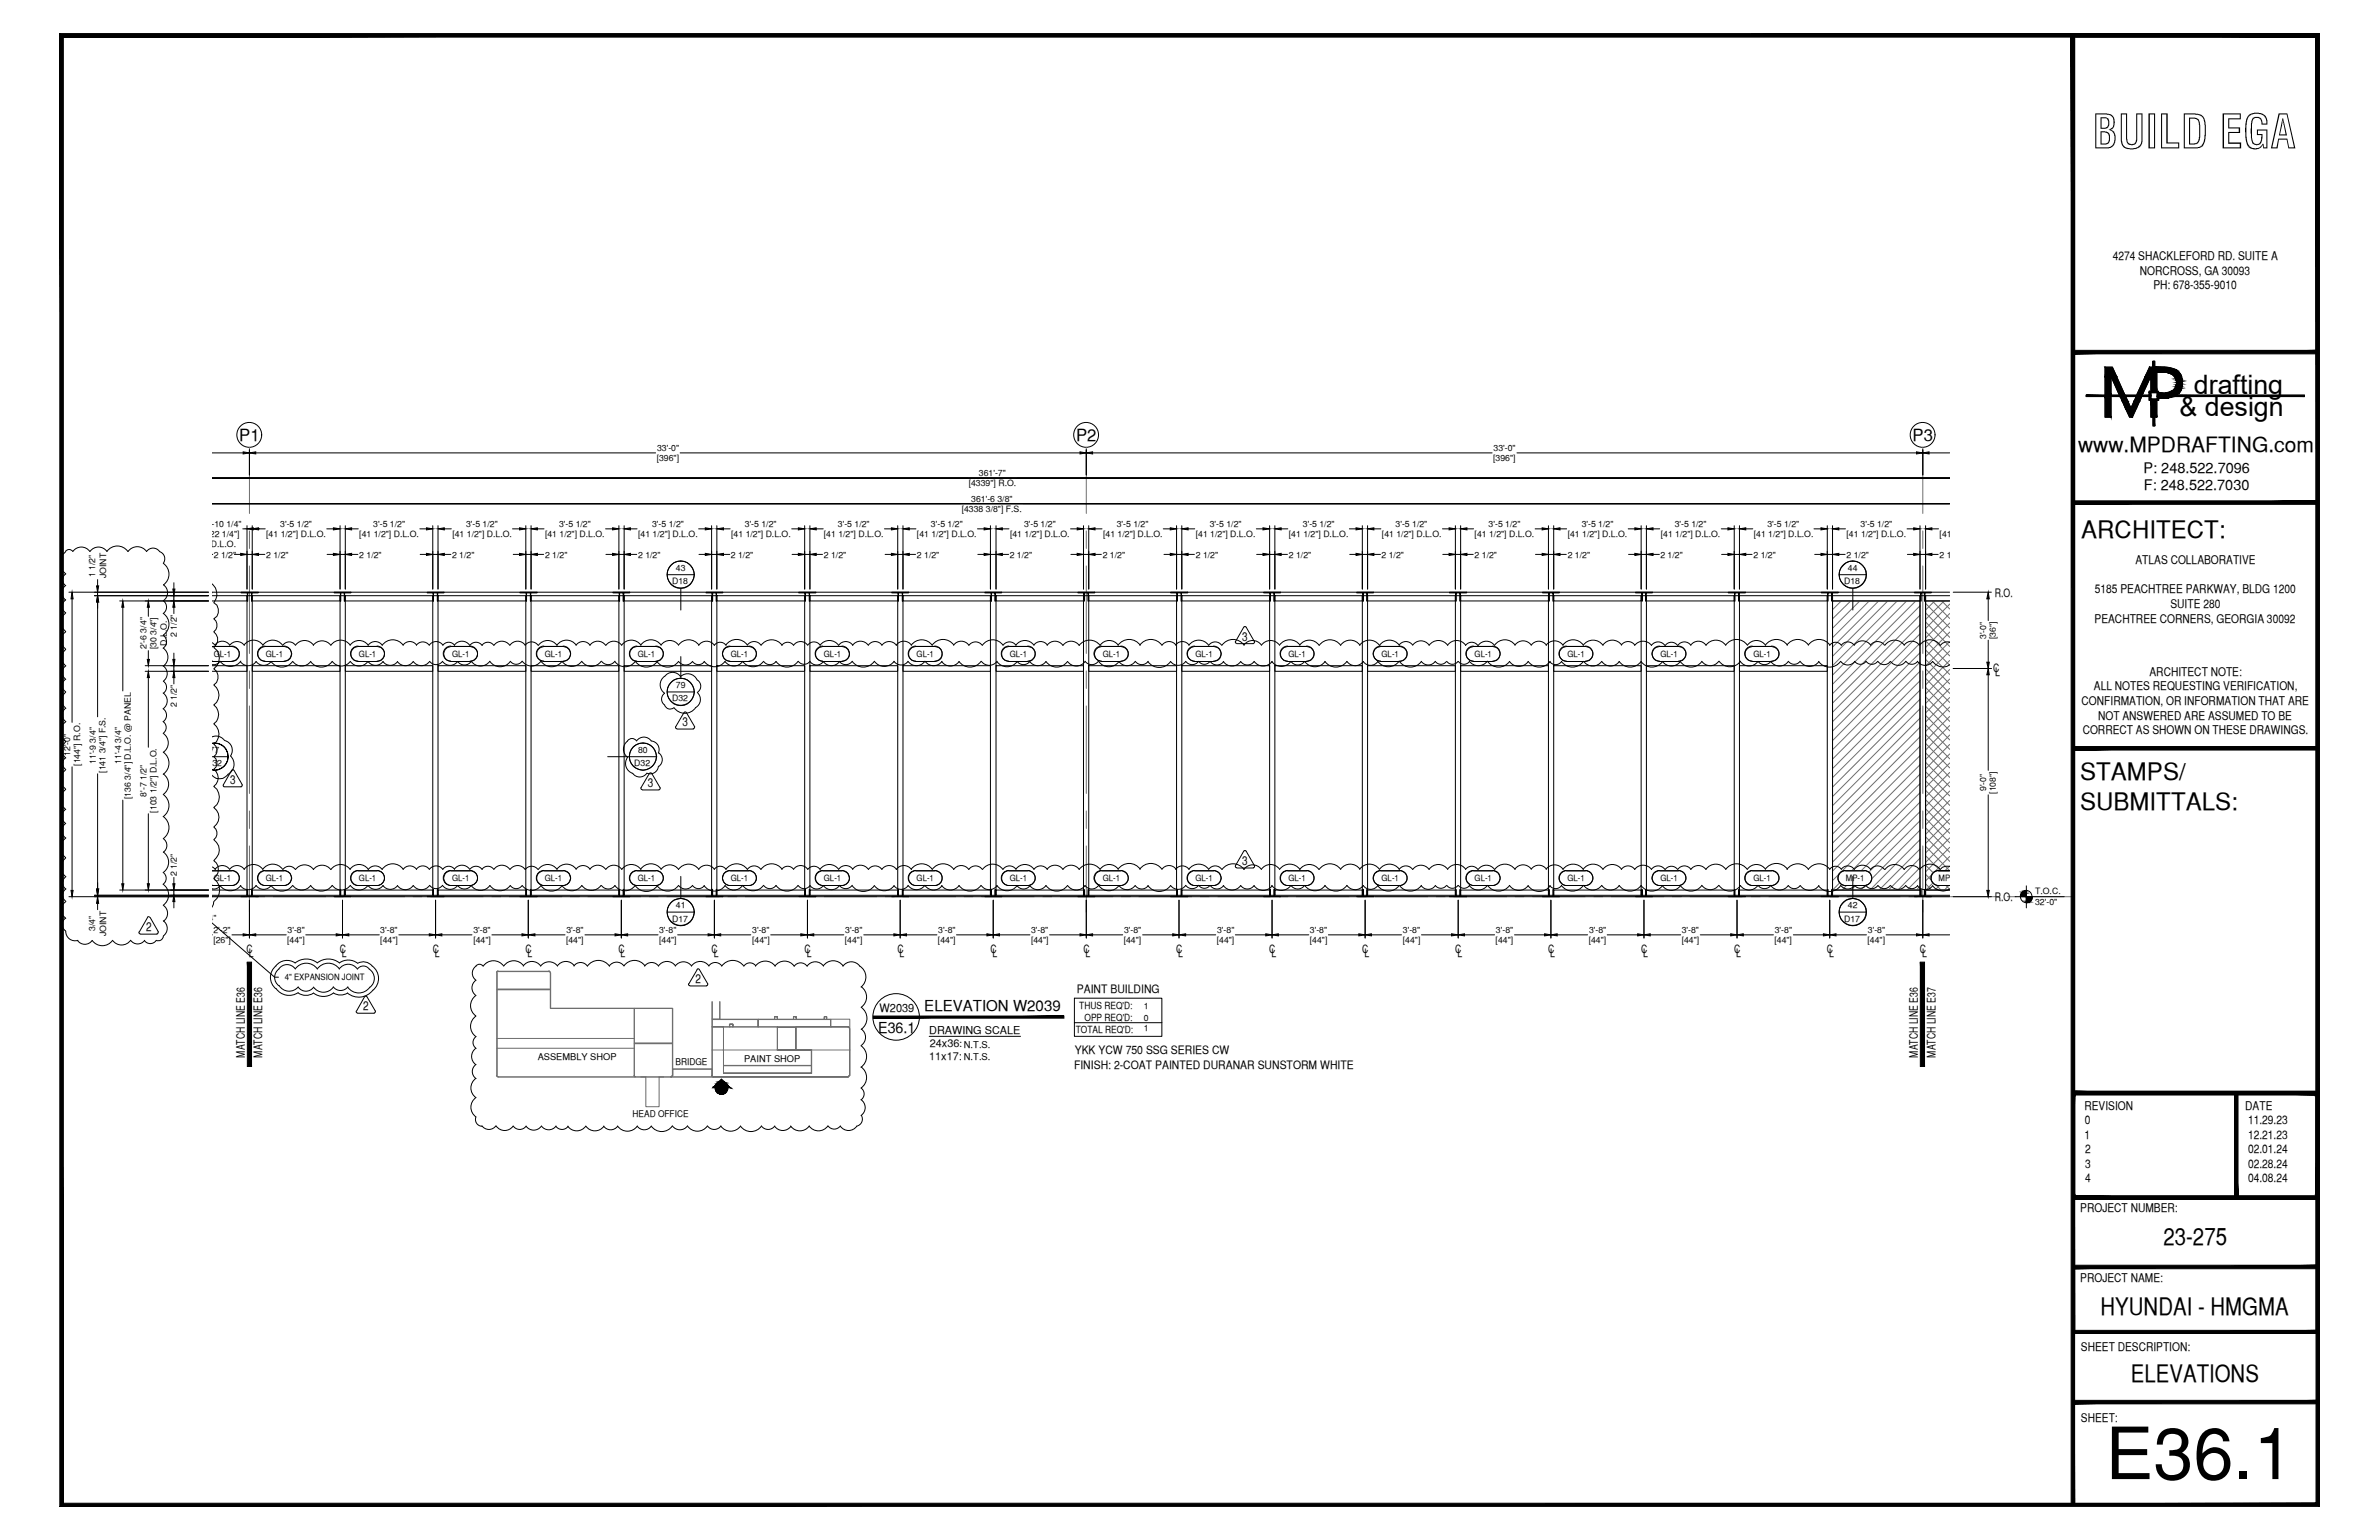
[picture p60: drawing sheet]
<svg xmlns="http://www.w3.org/2000/svg" width="432mm" height="279mm" viewBox="0 0 432 279" stroke-linecap="round" stroke-linejoin="round" font-family="sans-serif">
<defs><g id="words">
<text font-size="13.1" x="382.1" y="268.4">E36.1</text>
<text font-size="8.5" x="379.8" y="26.9">BUILD EGA</text>
<g font-size="4.9">
<text x="398.2" y="71.5">drafting</text>
<text x="395.6" y="75.5">&amp; design</text>
</g>
<g font-size="4.4">
<text x="377.8" y="97.5">ARCHITECT:</text>
<text x="377.6" y="141.5">STAMPS/</text>
<text x="377.6" y="146.9">SUBMITTALS:</text>
<text x="392.7" y="225.8">23-275</text>
<text x="381.3" y="238.5">HYUNDAI - HMGMA</text>
<text x="386.8" y="250.7">ELEVATIONS</text>
</g>
<text font-size="3.8" x="377.2" y="82">www.MPDRAFTING.com</text>
<g font-size="3">
<text x="43.4" y="80">P1</text>
<text x="195.3" y="80">P2</text>
<text x="347.2" y="80">P3</text>
</g>
<g font-size="2.7">
<text x="167.8" y="183.4">ELEVATION W2039</text>
<text x="159.4" y="187.4">E36.1</text>
</g>
<g font-size="2.6">
<text x="389.1" y="85.8">P: 248.522.7096</text>
<text x="389.1" y="89">F: 248.522.7030</text>
</g>
<g font-size="2.3">
<text x="225.5" y="116.3">3</text>
<text x="123.9" y="131.8">3</text>
<text x="41.8" y="142.3">3</text>
<text x="117.6" y="142.8">3</text>
<text x="225.5" y="157">3</text>
<text x="26.5" y="169">2</text>
<text x="126.2" y="178.4">2</text>
<text x="65.9" y="183.3">2</text>
</g>
<g font-size="2.2">
<text x="383.5" y="47.1">4274 SHACKLEFORD RD. SUITE A</text>
<text x="388.4" y="49.8">NORCROSS, GA 30093</text>
<text x="390.8" y="52.5">PH: 678-355-9010</text>
<text x="380.2" y="107.6">5185 PEACHTREE PARKWAY, BLDG 1200</text>
<text x="387.6" y="102.3">ATLAS COLLABORATIVE</text>
<text x="380.2" y="113">PEACHTREE CORNERS, GEORGIA 30092</text>
<text x="394" y="110.3">SUITE 280</text>
<text x="380" y="125.2">ALL NOTES REQUESTING VERIFICATION,</text>
<text x="390.1" y="122.6">ARCHITECT NOTE:</text>
<text x="377.8" y="127.9">CONFIRMATION, OR INFORMATION THAT ARE</text>
<text x="380.8" y="130.6">NOT ANSWERED ARE ASSUMED TO BE</text>
<text x="378" y="133.2">CORRECT AS SHOWN ON THESE DRAWINGS.</text>
<text x="378.3" y="201.3">REVISION</text>
<text x="378.4" y="204">0</text>
<text x="407.5" y="201.3">DATE</text>
<text x="408" y="204">11.29.23</text>
<text x="378.3" y="206.6">1</text>
<text x="378.5" y="209.2">2</text>
<text x="408" y="206.6">12.21.23</text>
<text x="408" y="209.2">02.01.24</text>
<text x="378.5" y="211.9">3</text>
<text x="378.5" y="214.5">4</text>
<text x="408" y="211.9">02.28.24</text>
<text x="408" y="214.5">04.08.24</text>
<text x="377.6" y="219.9">PROJECT NUMBER:</text>
<text x="377.6" y="232.5">PROJECT NAME:</text>
<text x="377.7" y="245.2">SHEET DESCRIPTION:</text>
<text x="377.7" y="257.9">SHEET:</text>
</g>
<g font-size="2.1">
<text x="362.1" y="108.3">R.O.</text>
<text x="361.8" y="121.9">C</text>
<text x="362.1" y="122.6">L</text>
<text x="362.1" y="163.4">R.O.</text>
<text x="44.8" y="172.8">C</text>
<text x="45.1" y="173.6">L</text>
<text x="61.7" y="172.8">C</text>
<text x="62" y="173.6">L</text>
<text x="78.5" y="172.8">C</text>
<text x="78.9" y="173.6">L</text>
<text x="95.4" y="172.8">C</text>
<text x="95.8" y="173.6">L</text>
<text x="112.3" y="172.8">C</text>
<text x="112.6" y="173.6">L</text>
<text x="129.2" y="172.8">C</text>
<text x="129.5" y="173.6">L</text>
<text x="146" y="172.8">C</text>
<text x="146.4" y="173.6">L</text>
<text x="162.9" y="172.8">C</text>
<text x="163.3" y="173.6">L</text>
<text x="179.8" y="172.8">C</text>
<text x="180.1" y="173.6">L</text>
<text x="196.7" y="172.8">C</text>
<text x="197" y="173.6">L</text>
<text x="213.5" y="172.8">C</text>
<text x="213.9" y="173.6">L</text>
<text x="230.4" y="172.8">C</text>
<text x="230.8" y="173.6">L</text>
<text x="247.3" y="172.8">C</text>
<text x="247.6" y="173.6">L</text>
<text x="264.1" y="172.8">C</text>
<text x="264.5" y="173.6">L</text>
<text x="281" y="172.8">C</text>
<text x="281.4" y="173.6">L</text>
<text x="297.9" y="172.8">C</text>
<text x="298.3" y="173.6">L</text>
<text x="314.8" y="172.8">C</text>
<text x="315.2" y="173.6">L</text>
<text x="331.6" y="172.8">C</text>
<text x="332" y="173.6">L</text>
<text x="348.5" y="172.8">C</text>
<text x="348.9" y="173.6">L</text>
<text x="159.6" y="183.6">W2039</text>
<text x="195.5" y="180.2">PAINT BUILDING</text>
<text x="44.4" y="191.9" transform="rotate(-90 44.4 191.9)">MATCH LINE E36</text>
<text x="47.6" y="191.9" transform="rotate(-90 47.6 191.9)">MATCH LINE E36</text>
<text x="195.1" y="191.3">YKK YCW 750 SSG SERIES CW</text>
<text x="348.1" y="191.9" transform="rotate(-90 348.1 191.9)">MATCH LINE E36</text>
<text x="351.3" y="191.9" transform="rotate(-90 351.3 191.9)">MATCH LINE E37</text>
<text x="194.9" y="193.9">FINISH: 2-COAT PAINTED DURANAR SUNSTORM WHITE</text>
</g>
<g font-size="2">
<text x="168.7" y="187.6">DRAWING SCALE</text>
<text x="168.8" y="190">24x36:</text>
<text x="168.7" y="192.3">11x17:</text>
</g>
<g font-size="1.8">
<text x="195.9" y="183.1">THUS REQ'D:</text>
<text x="196.8" y="185.2">OPP REQ'D:</text>
<text x="195.3" y="187.3">TOTAL REQ'D:</text>
</g>
<g font-size="1.7">
<text x="174.9" y="190.1">N.T.S.</text>
<text x="97.6" y="192.3">ASSEMBLY SHOP</text>
<text x="122.6" y="193.3">BRIDGE</text>
<text x="135.1" y="192.7">PAINT SHOP</text>
<text x="174.9" y="192.3">N.T.S.</text>
<text x="114.8" y="202.6">HEAD OFFICE</text>
</g>
<g font-size="1.6">
<text x="119.2" y="83.6">[396&quot;]</text>
<text x="119.3" y="81.9">33'-0&quot;</text>
<text x="271" y="83.6">[396&quot;]</text>
<text x="271.1" y="81.9">33'-0&quot;</text>
<text x="175.8" y="88.2">[4339&quot;] R.O.</text>
<text x="177.7" y="86.4">361'-7&quot;</text>
<text x="37.2" y="95.6">1'-10 1/4&quot;</text>
<text x="50.9" y="95.6">3'-5 1/2&quot;</text>
<text x="67.8" y="95.6">3'-5 1/2&quot;</text>
<text x="84.6" y="95.6">3'-5 1/2&quot;</text>
<text x="101.5" y="95.6">3'-5 1/2&quot;</text>
<text x="118.4" y="95.6">3'-5 1/2&quot;</text>
<text x="135.2" y="95.6">3'-5 1/2&quot;</text>
<text x="152.1" y="95.6">3'-5 1/2&quot;</text>
<text x="169" y="95.6">3'-5 1/2&quot;</text>
<text x="174.6" y="92.8">[4338 3/8&quot;] F.S.</text>
<text x="176.3" y="91.1">361'-6 3/8&quot;</text>
<text x="185.9" y="95.6">3'-5 1/2&quot;</text>
<text x="202.7" y="95.6">3'-5 1/2&quot;</text>
<text x="219.6" y="95.6">3'-5 1/2&quot;</text>
<text x="236.5" y="95.6">3'-5 1/2&quot;</text>
<text x="253.3" y="95.6">3'-5 1/2&quot;</text>
<text x="270.2" y="95.6">3'-5 1/2&quot;</text>
<text x="287.1" y="95.6">3'-5 1/2&quot;</text>
<text x="304" y="95.6">3'-5 1/2&quot;</text>
<text x="320.8" y="95.6">3'-5 1/2&quot;</text>
<text x="337.7" y="95.6">3'-5 1/2&quot;</text>
<text x="37.7" y="97.4">[22 1/4&quot;]</text>
<text x="38.3" y="99.3">D.L.O.</text>
<text x="38.8" y="101.2">2 1/2&quot;</text>
<text x="48.3" y="101.2">2 1/2&quot;</text>
<text x="48.3" y="97.4">[41 1/2&quot;] D.L.O.</text>
<text x="65.2" y="101.2">2 1/2&quot;</text>
<text x="65.2" y="97.4">[41 1/2&quot;] D.L.O.</text>
<text x="82" y="101.2">2 1/2&quot;</text>
<text x="82.1" y="97.4">[41 1/2&quot;] D.L.O.</text>
<text x="98.9" y="101.2">2 1/2&quot;</text>
<text x="98.9" y="97.4">[41 1/2&quot;] D.L.O.</text>
<text x="115.8" y="101.2">2 1/2&quot;</text>
<text x="115.8" y="97.4">[41 1/2&quot;] D.L.O.</text>
<text x="132.7" y="101.2">2 1/2&quot;</text>
<text x="132.7" y="97.4">[41 1/2&quot;] D.L.O.</text>
<text x="149.5" y="101.2">2 1/2&quot;</text>
<text x="149.5" y="97.4">[41 1/2&quot;] D.L.O.</text>
<text x="166.4" y="101.2">2 1/2&quot;</text>
<text x="166.4" y="97.4">[41 1/2&quot;] D.L.O.</text>
<text x="183.3" y="101.2">2 1/2&quot;</text>
<text x="183.3" y="97.4">[41 1/2&quot;] D.L.O.</text>
<text x="200.2" y="101.2">2 1/2&quot;</text>
<text x="200.2" y="97.4">[41 1/2&quot;] D.L.O.</text>
<text x="217" y="101.2">2 1/2&quot;</text>
<text x="217" y="97.4">[41 1/2&quot;] D.L.O.</text>
<text x="233.9" y="101.2">2 1/2&quot;</text>
<text x="233.9" y="97.4">[41 1/2&quot;] D.L.O.</text>
<text x="250.8" y="101.2">2 1/2&quot;</text>
<text x="250.8" y="97.4">[41 1/2&quot;] D.L.O.</text>
<text x="267.7" y="101.2">2 1/2&quot;</text>
<text x="267.7" y="97.4">[41 1/2&quot;] D.L.O.</text>
<text x="284.5" y="101.2">2 1/2&quot;</text>
<text x="284.5" y="97.4">[41 1/2&quot;] D.L.O.</text>
<text x="301.4" y="101.2">2 1/2&quot;</text>
<text x="301.4" y="97.4">[41 1/2&quot;] D.L.O.</text>
<text x="318.3" y="101.2">2 1/2&quot;</text>
<text x="318.3" y="97.4">[41 1/2&quot;] D.L.O.</text>
<text x="335.2" y="101.2">2 1/2&quot;</text>
<text x="335.2" y="97.4">[41 1/2&quot;] D.L.O.</text>
<text x="352" y="101.2">2 1/2&quot;</text>
<text x="352" y="97.4">[41 1/2&quot;] D.L.O.</text>
<text x="17.3" y="104.7" transform="rotate(-90 17.3 104.7)">1 1/2&quot;</text>
<text x="19.2" y="104.9" transform="rotate(-90 19.2 104.9)">JOINT</text>
<text x="122" y="106">D18</text>
<text x="122.7" y="103.6">43</text>
<text x="334.7" y="106">D18</text>
<text x="335.4" y="103.6">44</text>
<text x="26.6" y="117.8" transform="rotate(-90 26.6 117.8)">2'-6 3/4&quot;</text>
<text x="28.4" y="117.8" transform="rotate(-90 28.4 117.8)">[30 3/4&quot;]</text>
<text x="30.3" y="117.2" transform="rotate(-90 30.3 117.2)">D.L.O.</text>
<text x="32.1" y="115.6" transform="rotate(-90 32.1 115.6)">2 1/2&quot;</text>
<text x="38.8" y="119.2">GL-1</text>
<text x="48.3" y="119.2">GL-1</text>
<text x="65.2" y="119.2">GL-1</text>
<text x="82" y="119.2">GL-1</text>
<text x="98.9" y="119.2">GL-1</text>
<text x="115.8" y="119.2">GL-1</text>
<text x="132.7" y="119.2">GL-1</text>
<text x="149.5" y="119.2">GL-1</text>
<text x="166.4" y="119.2">GL-1</text>
<text x="183.3" y="119.2">GL-1</text>
<text x="200.2" y="119.2">GL-1</text>
<text x="217" y="119.2">GL-1</text>
<text x="233.9" y="119.2">GL-1</text>
<text x="250.8" y="119.2">GL-1</text>
<text x="267.7" y="119.2">GL-1</text>
<text x="284.5" y="119.2">GL-1</text>
<text x="301.4" y="119.2">GL-1</text>
<text x="318.3" y="119.2">GL-1</text>
<text x="360.5" y="116" transform="rotate(-90 360.5 116)">3'-0&quot;</text>
<text x="362.3" y="116" transform="rotate(-90 362.3 116)">[36&quot;]</text>
<text x="122.7" y="124.8">79</text>
<text x="32.1" y="128.3" transform="rotate(-90 32.1 128.3)">2 1/2&quot;</text>
<text x="122" y="127.3">D32</text>
<text x="12.8" y="137.2" transform="rotate(-90 12.8 137.2)">12'-0&quot;</text>
<text x="38" y="136.6">77</text>
<text x="115.8" y="136.6">80</text>
<text x="14.5" y="138.9" transform="rotate(-90 14.5 138.9)">[144&quot;] R.O.</text>
<text x="17.4" y="138.6" transform="rotate(-90 17.4 138.6)">11'-9 3/4&quot;</text>
<text x="19.2" y="140.2" transform="rotate(-90 19.2 140.2)">[141 3/4&quot;] F.S.</text>
<text x="22" y="138.6" transform="rotate(-90 22 138.6)">11'-4 3/4&quot;</text>
<text x="37.4" y="139">D32</text>
<text x="115.1" y="139">D32</text>
<text x="360.5" y="143.6" transform="rotate(-90 360.5 143.6)">9'-0&quot;</text>
<text x="23.7" y="145" transform="rotate(-90 23.7 145)">[136 3/4&quot;] D.L.O. @ PANEL</text>
<text x="26.6" y="144.5" transform="rotate(-90 26.6 144.5)">8'-7 1/2&quot;</text>
<text x="28.4" y="147.4" transform="rotate(-90 28.4 147.4)">[103 1/2&quot;] D.L.O.</text>
<text x="362.3" y="144" transform="rotate(-90 362.3 144)">[108&quot;]</text>
<text x="32.1" y="158.9" transform="rotate(-90 32.1 158.9)">2 1/2&quot;</text>
<text x="38.8" y="159.9">GL-1</text>
<text x="48.3" y="159.9">GL-1</text>
<text x="65.2" y="159.9">GL-1</text>
<text x="82" y="159.9">GL-1</text>
<text x="98.9" y="159.9">GL-1</text>
<text x="115.8" y="159.9">GL-1</text>
<text x="132.7" y="159.9">GL-1</text>
<text x="149.5" y="159.9">GL-1</text>
<text x="166.4" y="159.9">GL-1</text>
<text x="183.3" y="159.9">GL-1</text>
<text x="200.2" y="159.9">GL-1</text>
<text x="217" y="159.9">GL-1</text>
<text x="233.9" y="159.9">GL-1</text>
<text x="250.8" y="159.9">GL-1</text>
<text x="267.7" y="159.9">GL-1</text>
<text x="284.5" y="159.9">GL-1</text>
<text x="301.4" y="159.9">GL-1</text>
<text x="318.3" y="159.9">GL-1</text>
<text x="335" y="159.9">MP-1</text>
<text x="351.9" y="159.9">MP-2</text>
<text x="37.8" y="167.1">4&quot;</text>
<text x="122" y="167.2">D17</text>
<text x="122.7" y="164.8">41</text>
<text x="334.7" y="167.2">D17</text>
<text x="335.4" y="164.8">42</text>
<text x="369.4" y="162.2">T.O.C.</text>
<text x="369.4" y="164.1">32'-0&quot;</text>
<text x="17.3" y="168.9" transform="rotate(-90 17.3 168.9)">3/4&quot;</text>
<text x="19.2" y="169.9" transform="rotate(-90 19.2 169.9)">JOINT</text>
<text x="38.7" y="169.4">2'-2&quot;</text>
<text x="38.7" y="171.1">[26&quot;]</text>
<text x="52.1" y="171.1">[44&quot;]</text>
<text x="52.2" y="169.3">3'-8&quot;</text>
<text x="69" y="169.3">3'-8&quot;</text>
<text x="69" y="171.1">[44&quot;]</text>
<text x="85.9" y="169.3">3'-8&quot;</text>
<text x="85.9" y="171.1">[44&quot;]</text>
<text x="102.7" y="171.1">[44&quot;]</text>
<text x="102.8" y="169.3">3'-8&quot;</text>
<text x="119.6" y="169.3">3'-8&quot;</text>
<text x="119.6" y="171.1">[44&quot;]</text>
<text x="136.5" y="169.3">3'-8&quot;</text>
<text x="136.5" y="171.1">[44&quot;]</text>
<text x="153.4" y="171.1">[44&quot;]</text>
<text x="153.4" y="169.3">3'-8&quot;</text>
<text x="170.2" y="171.1">[44&quot;]</text>
<text x="170.3" y="169.3">3'-8&quot;</text>
<text x="187.1" y="169.3">3'-8&quot;</text>
<text x="187.1" y="171.1">[44&quot;]</text>
<text x="204" y="171.1">[44&quot;]</text>
<text x="204" y="169.3">3'-8&quot;</text>
<text x="220.9" y="171.1">[44&quot;]</text>
<text x="220.9" y="169.3">3'-8&quot;</text>
<text x="237.7" y="169.3">3'-8&quot;</text>
<text x="237.7" y="171.1">[44&quot;]</text>
<text x="254.6" y="169.3">3'-8&quot;</text>
<text x="254.6" y="171.1">[44&quot;]</text>
<text x="271.5" y="171.1">[44&quot;]</text>
<text x="271.5" y="169.3">3'-8&quot;</text>
<text x="288.4" y="171.1">[44&quot;]</text>
<text x="288.4" y="169.3">3'-8&quot;</text>
<text x="305.2" y="169.3">3'-8&quot;</text>
<text x="305.2" y="171.1">[44&quot;]</text>
<text x="322.1" y="171.1">[44&quot;]</text>
<text x="322.1" y="169.3">3'-8&quot;</text>
<text x="339" y="171.1">[44&quot;]</text>
<text x="339" y="169.3">3'-8&quot;</text>
<text x="51.7" y="177.9">4&quot; EXPANSION JOINT</text>
<text x="207.6" y="183">1</text>
<text x="207.6" y="185.2">0</text>
<text x="207.6" y="187.1">1</text>
</g>
</g></defs>
<!-- layer: TITLE BLOCK -->
<g fill="#000" stroke="#000" stroke-width=".18">
<path d="M393.1 71.3h2.4zM394.3 68h1.6z"/>
<path d="M376.3 6.5v.2h44.1zM376.3 6.5h44.3l-.2 .2z"/>
<path d="M375.9 6.4l.7 266.6v-266.6zM375.9 6.4l.7 266.6h-.7z"/>
<path d="M420.6 6.5l-.2 .2 .2 234.9zM420.4 6.7l.2 234.9h-.2z"/>
<path d="M421 6.1l-.6 .6 .6 266.7zM420.4 6.7l.6 266.7-.6-.7zM10.9 273.4h410.1l-.6-.7zM10.9 273.4l.6-.7h408.9zM10.9 6.1v267.3l.6-.7zM10.9 6.1l.6 .6v266zM10.9 6.1l.6 .6 409.5-.6zM11.5 6.7l409.5-.6-.6 .6z"/>
<path d="M382.1 68.3h1.1zM382.1 68.3h1.1z"/>
<path d="M382.1 68.3l1.1 3.3v-3.3zM382.1 68.3l1.1 3.3h-1.1z"/>
<path d="M382.1 72.1l1.1 3.6v-3.6zM382.1 72.1l1.1 3.6h-1.1z"/>
<path d="M382.1 66.6l2.1 1.7-.8-1.7zM382.1 66.6l2.1 1.7h-2.1z"/>
<path d="M383.2 68.3h1zM383.2 68.3h1z"/>
<path d="M383.2 68.3l2.4 3.3-1.4-3.3zM383.2 68.3l2.4 3.3h-1z"/>
<path d="M384.9 72.1l1.3 .7-.3-.7zM384.9 72.1l1.3 .7h-1z"/>
<path d="M385.2 72.8l1.6 1.2-.6-1.2zM385.2 72.8l1.6 1.2h-1z"/>
<path d="M385.8 74l1.2 1.7 .8-1.7zM385.8 74l1.2 1.7h-.5z"/>
<path d="M387.3 72.8l.5 1.2 .6-1.2zM387.3 72.8l.5 1.2h-1z"/>
<path d="M387.7 72.1l.7 .7 .3-.7zM387.7 72.1l.7 .7h-1.1z"/>
<path d="M389.4 68.3l-.5 3.3 1.5-3.3zM389.4 68.3l-.5 3.3h-1z"/>
<path d="M390.1 71.2l.3 .5v-.5zM390.1 71.2l.3 .5h-.3z"/>
<path d="M378.7 71.7l11.7 .2v-.2zM378.7 71.7l11.7 .2h-11.7z"/>
<path d="M390.1 71.9l.3 .5v-.5zM390.1 71.9l.3 .5h-.3z"/>
<path d="M390.1 66.6l.6 1.7v-1.7zM390.1 66.6l.6 1.7h-1.3z"/>
<path d="M390.4 68.3l.3 2.6v-2.6zM390.4 68.3l.3 2.6h-.3z"/>
<path d="M390.4 72.8l.3 2.9v-2.9zM390.4 72.8l.3 2.9h-.3z"/>
<path d="M390.8 65.5l.3 5.5v-5.5zM390.8 65.5l.3 5.5h-.3z"/>
<path d="M390.8 72.6l.3 4.7v-4.7zM390.8 72.6l.3 4.7h-.3z"/>
<path d="M391.2 67.6l.3 3.3v-3.3zM391.2 67.6l.3 3.3h-.3z"/>
<path d="M391.2 72.8l.3 2.9v-2.9zM391.2 72.8l.3 2.9h-.3z"/>
<path d="M390.1 71l1.7 .2v-.2zM390.1 71l1.7 .2h-1.7z"/>
<path d="M391.5 71.2l.3 .5v-.5zM391.5 71.2l.3 .5h-.3z"/>
<path d="M391.5 71.9l.3 .5v-.5zM391.5 71.9l.3 .5h-.3z"/>
<path d="M390.1 72.4l1.7 .2v-.2zM390.1 72.4l1.7 .2h-1.7z"/>
<path d="M391.2 66.6l2.4 .1zM391.2 66.6l2.4 .1z"/>
<path d="M391.2 66.7l3.1 .2-.7-.2zM391.2 66.7l3.1 .2h-3.1z"/>
<path d="M391.9 72.2h1.7zM391.9 72.2l1.2 .1z"/>
<path d="M391.9 72.1l1.7 .1 .6-.1zM391.9 72.1l1.7 .1h-1.7z"/>
<path d="M391.2 66.9l3.8 .2-.7-.2zM391.2 66.9l3.8 .2h-3.8z"/>
<path d="M391.2 67.1l4.2 .3-.4-.3zM391.2 67.1l4.2 .3h-4.2z"/>
<path d="M391.2 67.4l4.3 .2-.1-.2zM391.2 67.4l4.3 .2h-4.3z"/>
<path d="M392.9 67.6h2.6zM392.9 67.6h2.6z"/>
<path d="M393.3 67.6l2.3 .1-.1-.1zM393.3 67.6l2.3 .1h-2zM393.6 67.7h2zM393.6 67.7h2z"/>
<path d="M393.4 71.2l2.1 .1zM393.1 71.3h2.4zM393.1 71.3h2.4z"/>
<path d="M391.9 71.3l3.3 .3 .3-.3zM391.9 71.3l3.3 .3h-3.3z"/>
<path d="M393.6 67.7l2.1 .1-.1-.1zM393.6 67.7l2.1 .1h-1.7z"/>
<path d="M393.8 71.2h1.8zM393.4 71.2h2.1z"/>
<path d="M394 67.8l1.9 .2-.2-.2zM394 67.8l1.9 .2h-1.6zM394.3 68h1.6z"/>
<path d="M394.1 71.1l1.5 .1 .1-.1zM393.8 71.2l.3-.1 1.5 .1z"/>
<path d="M394.2 70.9l1.5 .2 .1-.2zM394.2 70.9l1.5 .2h-1.6z"/>
<path d="M394.4 68l1.5 .2v-.2zM394.4 68l1.5 .2h-1.3z"/>
<path d="M394.4 70.9h1.5zM394.2 70.9h1.6z"/>
<path d="M394.6 68.2l1.4 .1-.1-.1zM394.6 68.2l1.4 .1h-1.3z"/>
<path d="M394.6 70.7l1.3 .2v-.2zM394.6 70.7l1.3 .2h-1.5z"/>
<path d="M394.7 68.3l1.3 .2v-.2zM394.7 68.3l1.3 .2h-1.2z"/>
<path d="M394.8 68.5l1.2 .2v-.2zM394.8 68.5l1.2 .2h-1.1zM394.9 68.7h1.1zM394.9 68.7h1.1z"/>
<path d="M394.8 70.4l1.2 .1v-.1zM394.8 70.4l1.2 .1h-1.3z"/>
<path d="M394.7 70.5l1.2 .2 .1-.2zM394.7 70.5l1.2 .2h-1.3z"/>
<path d="M394.9 68.7l1.2 .3-.1-.3zM394.9 68.7l1.2 .3h-1.1z"/>
<path d="M394.9 70.2l1.1 .2v-.2zM394.9 70.2l1.1 .2h-1.2z"/>
<path d="M395 69l1.1 .2v-.2zM395 69l1.1 .2h-1.1z"/>
<path d="M395 69.2l1.1 .2v-.2zM395 69.2l1.1 .2h-1.1z"/>
<path d="M395 69.4l1.1 .3v-.3zM395 69.4l1.1 .3h-1.1z"/>
<path d="M395 69.7l1.1 .1v-.1zM395 69.7l1.1 .1h-1.1z"/>
<path d="M395 69.8l1 .4 .1-.4zM395 69.8l1 .4h-1.1zM394.9 70.2h1.1zM394.9 70.2h1.1z"/>
<path d="M391.5 71.7l26.8 .2v-.2zM391.5 71.7l26.8 .2h-26.8z"/>
<path d="M376.3 64.2h44.3v-.6zM376.3 63.6h44.3l-44.3 .6z"/>
<path d="M376.3 91.5h44.3v-.6zM376.3 90.9h44.3l-44.3 .6z"/>
<path d="M376.3 136.1h44.3v-.7zM376.3 135.4h44.3l-44.3 .7z"/>
<path d="M405.6 198.3l.6 19v-19zM405.6 198.3l.6 19h-.6z"/>
<path d="M420.4 198.6v18.4l.2-18.6zM420.6 198.4v18.8l-.2-.2z"/>
<path d="M420.4 198.6v18.4l.2-18.6zM420.6 198.4v18.8l-.2-.2z"/>
<path d="M420.6 198l-.2 .6 .2-.2zM376.3 198h44.3l-.2 .6zM376.3 198l.3 .6h43.8zM376.3 198l.3 .6-.3-.2z"/>
<path d="M420.6 198l-.2 .6 .2-.2zM376.3 198h44.3l-.2 .6zM376.3 198l.3 .6h43.8zM376.3 198l.3 .6-.3-.2z"/>
<path d="M376.6 217l-.3 .2v.4zM376.6 217l44 .6h-44.3zM376.6 217l44 .6-.2-.6zM420.4 217l.2 .2v.4z"/>
<path d="M376.6 217l-.3 .2v.4zM376.6 217l44 .6h-44.3zM376.6 217l44 .6-.2-.6zM420.4 217l.2 .2v.4z"/>
<path d="M376.6 198.6l-.3 18.6 .3-.2zM376.3 198.4l.3 .2-.3 18.6z"/>
<path d="M376.6 198.6l-.3 18.6 .3-.2zM376.3 198.4l.3 .2-.3 18.6z"/>
<path d="M376.3 217.4h44.3v-.3zM376.3 217.1h44.3l-44.3 .3z"/>
<path d="M376.3 230.2h44.3v-.6zM376.3 229.6h44.3l-44.3 .6z"/>
<path d="M376.2 254.1v.6l44.5-.6zM376.2 254.7l44.5-.6v.6z"/>
<path d="M376.2 241.4v.5l44.5-.5zM376.2 241.9l44.5-.5v.5z"/>
<path d="M376.3 6.5v235.1h.3zM376.3 6.5h.3v235.1z"/>
</g>
<g fill="none" stroke="#000" stroke-width=".18">
<path d="M378.7 71.7h11.4v-.7h.7v-5.5h.3v5.5h.7v.7h26.5v.2h-26.5v.7h-.7v4.7h-.3v-4.7h-.7v-.7h-11.4zM382.1 72.1h1.1v3.6h-1.1zM382.1 66.6h1.3l2.2 5h-1l-1.4-3.3v3.3h-1.1zM384.9 72.1h1l.9 1.9 .9-1.9h1l-1.7 3.6h-.5zM390.1 66.6h.6v4.3h-.3v-2.6l-1.5 3.3h-1zM390.4 71.2h1.1v1.2h-1.1zM390.4 72.8h.3v2.9h-.3zM391.2 72.8h.3v2.9h-.3zM392.8 67.6l.8 .1 .7 .3M393.1 71.3h-1.2v.3h3.3M394.2 72.1h-2.3v.2h1.2M394.2 72l-1.1 .2"/>
<path d="M394.3 70.8l-.6 .3-.7 .1M394.3 68l.4 .4 .2 .5M394.9 69.9l-.2 .5-.4 .4M395 68.9v.5M395 67.1l.6 .5 .4 1.1M395 69.4v.5M395 67.1l-1.2-.4-2.6-.1v4.3h.3v-3.3h1.4M396 70.1a2.33 2.33 0 0 1-.8 1.5M396.1 68.7v.7M396.1 69.4v.7"/>
</g>
<!-- layer: GRID LINES -->
<g fill="none" stroke="#6c6c6c" stroke-width=".18">
<path d="M45.3 81.2v12M45.3 96.3v3.2M197.2 81.2v12M197.2 96.3v3.2M349 81.2v12M349 96.3v3.2M45.3 102.7v15.9M197.2 102.7v15.9M349 102.7v15.9M45.3 121.7v3.2M45.3 128.1v15.9M197.2 121.7v3.2"/>
<path d="M197.2 128.1v15.9M349 121.7v3.2M349 128.1v15.9M45.3 147.1v3.2M45.3 153.5v12M197.2 147.1v3.2M197.2 153.5v12M349 147.1v3.2M349 153.5v12M38.5 162.7h6.3M46.4 162.7h1.6M49.6 162.7h9.5"/>
<path d="M60.7 162.7h1.6M63.9 162.7h9.5M75 162.7h1.6M78.2 162.7h9.5M89.3 162.7h1.6M92.5 162.7h9.5M103.6 162.7h1.6M106.7 162.7h9.6M117.9 162.7h1.5M121 162.7h9.6M132.1 162.7h1.6M135.3 162.7h9.5"/>
<path d="M146.4 162.7h1.6M149.6 162.7h9.5M160.7 162.7h1.6M163.9 162.7h9.5M175 162.7h1.6M178.2 162.7h9.5M189.3 162.7h1.6M192.5 162.7h9.5M203.6 162.7h1.6M206.8 162.7h9.5M217.9 162.7h1.6M221 162.7h9.6"/>
<path d="M232.2 162.7h1.5M235.3 162.7h9.6M246.4 162.7h1.6M249.6 162.7h9.5M260.7 162.7h1.6M263.9 162.7h9.5M275 162.7h1.6M278.2 162.7h9.5M289.3 162.7h1.6M292.5 162.7h9.5M303.6 162.7h1.6M306.8 162.7h9.5"/>
<path d="M317.9 162.7h1.6M321.1 162.7h9.5M332.2 162.7h1.6M335.3 162.7h9.6M346.5 162.7h1.5M349.6 162.7h4.3M354 162.7h8.8M364.4 162.7h1.6M367.5 162.7h8.7"/>
</g>
<!-- layer: SYMBOLS -->
<g fill="#000" stroke="#000" stroke-width=".18">
<path d="M367.6 161.7h.2zM367.8 163.7h.4zM130 196.7l.2-.1zM130.3 196.4l-.1 .2zM130.5 196.3h.2zM130.7 198.5h.6zM130.9 195.8l.5 .4h-.9zM130.8 196.3h.3zM131.4 196.3l.2 .1zM131.8 196.6l.2 .1z"/>
<path d="M367.6 161.7l.2-.1zM367.4 161.7h.4z"/>
<path d="M367.4 161.7l.4 .1v-.1zM367.4 161.7l.4 .1h-.5z"/>
<path d="M367.3 161.8l.5 .1zM367.1 161.9h.7z"/>
<path d="M367.1 161.9l.7 .2v-.2zM367.1 161.9l.7 .2h-.8z"/>
<path d="M367 162.1l.8 .1v-.1zM367 162.1l.8 .1h-1z"/>
<path d="M366.8 162.2l1 .2v-.2zM366.8 162.2l1 .2h-1z"/>
<path d="M366.8 162.4l1 .2v-.2zM366.8 162.4l1 .2h-1.1z"/>
<path d="M366.7 162.6l1.1 .1v-.1zM366.7 162.6l1.1 .1h-1.1z"/>
<path d="M367.8 163.8h.2zM367.8 163.7l.2 .1z"/>
<path d="M367.8 163.6h.6zM367.8 163.6l.4 .1z"/>
<path d="M367.8 163.5l.6 .1 .1-.1zM367.8 163.5l.6 .1h-.6z"/>
<path d="M367.8 163.4l.7 .1 .1-.1zM367.8 163.4l.7 .1h-.7z"/>
<path d="M367.8 163.3l.8 .1 .1-.1zM367.8 163.3l.8 .1h-.8z"/>
<path d="M367.8 163.1l.9 .2 .1-.2zM367.8 163.1l.9 .2h-.9z"/>
<path d="M367.8 162.7l1.1 .2v-.2zM367.8 162.7l1.1 .2h-1.1z"/>
<path d="M367.8 162.9l1 .2 .1-.2zM367.8 162.9l1 .2h-1z"/>
<path d="M129.5 197.2l.3 .2 .1-.2zM129.5 197.2l.3 .2h-.5z"/>
<path d="M130 196.7l-.1 .3zM130 196.7l-.1 .3h-.1z"/>
<path d="M129.8 197l.1 .2v-.2zM129.5 197.2l.3-.2 .1 .2z"/>
<path d="M130.3 196.4l.1-.1zM130.3 196.4l.3-.1z"/>
<path d="M130.7 198.5h.4zM130.8 198.5h.3z"/>
<path d="M130.5 196.2h.4zM130.5 196.2l.2 .1z"/>
<path d="M130.8 196.3h.5zM130.7 196.3h.6z"/>
<path d="M130.7 196.3h.6zM130.6 196.3h.7z"/>
<path d="M130.6 196.3h.8zM130.5 196.3h.9z"/>
<path d="M130.6 198.4h.7zM130.6 198.4l.7 .1z"/>
<path d="M131.4 196.3l.2 .1zM131.6 196.4l.2 .2z"/>
<path d="M130.9 196.2l.5 .1zM130.9 196.2l.5 .1z"/>
<path d="M131.2 196.3h.3zM131.2 196.3h.3z"/>
<path d="M130.5 196.3l1 .1zM130.4 196.4h1.1z"/>
<path d="M130.5 198.4h.9zM130.5 198.4h.8z"/>
<path d="M130.4 196.4l1.2 .1zM130.4 196.4l1.2 .1z"/>
<path d="M130.4 198.4h1.1zM130.4 198.4h1z"/>
<path d="M130.3 196.5h1.4zM130.3 196.5h1.4z"/>
<path d="M130.3 198.3h1.3zM130.3 198.3l1.2 .1z"/>
<path d="M130.2 196.5l1.6 .1zM130.2 196.5l1.6 .1z"/>
<path d="M130.2 198.2h1.5zM130.2 198.2l1.4 .1z"/>
<path d="M130.2 196.6l1.6 .1zM130 196.7h1.8z"/>
<path d="M130.2 198.2h1.6zM130.2 198.2h1.5z"/>
<path d="M130 196.7l1.9 .1-.1-.1zM130 196.7l1.9 .1h-1.9z"/>
<path d="M130 198.1l1.8 .1v-.1zM130 198.1l1.8 .1h-1.6z"/>
<path d="M130 196.8h2zM130 196.8h2z"/>
<path d="M130 198h1.9zM130 198l1.8 .1z"/>
<path d="M131.9 196.7l.2 .3zM131.9 196.7l.2 .3z"/>
<path d="M130 196.8l2 .2v-.2zM130 196.8l2 .2h-2.1z"/>
<path d="M130 197.9h2zM130 197.9l1.9 .1z"/>
<path d="M129.9 197h2.1zM129.9 197h2.1z"/>
<path d="M129.9 197l2.2 .2-.1-.2zM129.9 197l2.2 .2h-2.2z"/>
<path d="M129.9 197.7l2.1 .1v-.1zM129.9 197.7l2.1 .1h-2.1z"/>
<path d="M129.9 197.8l2.1 .1v-.1zM129.9 197.8l2.1 .1h-2z"/>
<path d="M129.9 197.2l2.2 .1v-.1zM129.9 197.2l2.2 .1h-2.2z"/>
<path d="M129.9 197.3l2.2 .1zM129.9 197.3l2.2 .1z"/>
<path d="M129.9 197.4l2.2 .1v-.1zM129.9 197.4l2.2 .1h-2.2z"/>
<path d="M129.9 197.5l2.2 .1v-.1zM129.9 197.5l2.2 .1h-2.2z"/>
<path d="M129.9 197.6h2.2zM129.9 197.6l2.1 .1z"/>
<path d="M132 197l.3 .2zM132 197l.3 .2h-.2z"/>
<path d="M132.1 197.2l.5 .2zM132.1 197.2l.5 .2h-.5z"/>
<path d="M158.5 184.3v.4l34.6-.4zM158.5 184.7l34.6-.4v.4z"/>
</g>
<g fill="none" stroke="#000" stroke-width=".18">
<path d="M42.1 117.2a1.37 1.37 0 0 1 1.3 1.4 1.37 1.37 0 0 1-1.3 1.4M42.1 117.3h-3.6h3.6a1.37 1.37 0 0 1 1.3 1.3 1.37 1.37 0 0 1-1.3 1.4h-3.6h3.6M47.1 117.8l.4-.3 .6-.2h3.5a1.37 1.37 0 0 1 1.4 1.3 1.37 1.37 0 0 1-1.4 1.4h-3.5a1.37 1.37 0 0 1-1.2-.8 1.37 1.37 0 0 1 .2-1.4zM48.1 117.2a1.37 1.37 0 0 0-1.4 1.4 1.37 1.37 0 0 0 1.4 1.4M48.1 117.3h3.5M51.5 117.2a1.37 1.37 0 0 1 1.4 1.4 1.37 1.37 0 0 1-1.4 1.4M64 117.8l.3-.3 .7-.2h3.5a1.37 1.37 0 0 1 1.3 1.3 1.37 1.37 0 0 1-1.3 1.4h-3.5a1.37 1.37 0 0 1-1.2-.8 1.37 1.37 0 0 1 .2-1.4zM65 117.2a1.37 1.37 0 0 0-1.4 1.4 1.37 1.37 0 0 0 1.4 1.4M65 117.3h3.5M68.4 117.2a1.37 1.37 0 0 1 1.4 1.4 1.37 1.37 0 0 1-1.4 1.4M80.8 117.8l.4-.3 .7-.2h3.4a1.37 1.37 0 0 1 1.4 1.3 1.37 1.37 0 0 1-1.4 1.4h-3.4a1.37 1.37 0 0 1-1.2-.8 1.37 1.37 0 0 1 .1-1.4zM81.8 117.2a1.37 1.37 0 0 0-1.3 1.4 1.37 1.37 0 0 0 1.3 1.4"/>
<path d="M81.9 117.3h3.4M85.3 117.2a1.37 1.37 0 0 1 1.4 1.4 1.37 1.37 0 0 1-1.4 1.4M97.7 117.8l.4-.3 .6-.2h3.5a1.37 1.37 0 0 1 1.4 1.3 1.37 1.37 0 0 1-1.4 1.4h-3.5a1.37 1.37 0 0 1-1.2-.8 1.37 1.37 0 0 1 .2-1.4zM98.7 117.2a1.37 1.37 0 0 0-1.4 1.4 1.37 1.37 0 0 0 1.4 1.4M98.7 117.3h3.5M102.2 117.2a1.37 1.37 0 0 1 1.4 1.4 1.37 1.37 0 0 1-1.4 1.4M114.6 117.8l.3-.3 .7-.2h3.5a1.37 1.37 0 0 1 1.3 1.3 1.37 1.37 0 0 1-1.3 1.4h-3.5a1.37 1.37 0 0 1-1.2-.8 1.37 1.37 0 0 1 .2-1.4zM115.6 117.2a1.37 1.37 0 0 0-1.4 1.4 1.37 1.37 0 0 0 1.4 1.4M115.6 117.3h3.5M119 117.2a1.37 1.37 0 0 1 1.4 1.4 1.37 1.37 0 0 1-1.4 1.4M121.1 104.3h4.9M123.6 106.7v4"/>
<path d="M123.6 119.1v4M131.4 117.8l.4-.3 .7-.2h3.5a1.37 1.37 0 0 1 1.3 1.3 1.37 1.37 0 0 1-1.3 1.4h-3.5a1.37 1.37 0 0 1-1.2-.8 1.37 1.37 0 0 1 .1-1.4zM132.5 117.2a1.37 1.37 0 0 0-1.4 1.4 1.37 1.37 0 0 0 1.4 1.4M132.5 117.3h3.5M135.9 117.2a1.37 1.37 0 0 1 1.4 1.4 1.37 1.37 0 0 1-1.4 1.4M148.3 117.8l.4-.3 .7-.2h3.4a1.37 1.37 0 0 1 1.4 1.3 1.37 1.37 0 0 1-1.4 1.4h-3.4a1.37 1.37 0 0 1-1.2-.8 1.37 1.37 0 0 1 .1-1.4zM149.3 117.2a1.37 1.37 0 0 0-1.3 1.4 1.37 1.37 0 0 0 1.3 1.4M149.4 117.3h3.4M152.8 117.2a1.37 1.37 0 0 1 1.4 1.4 1.37 1.37 0 0 1-1.4 1.4M165.2 117.8l.3-.3 .7-.2h3.5a1.37 1.37 0 0 1 1.3 1.3 1.37 1.37 0 0 1-1.3 1.4h-3.5a1.37 1.37 0 0 1-1.2-.8 1.37 1.37 0 0 1 .2-1.4zM166.2 117.2a1.37 1.37 0 0 0-1.4 1.4 1.37 1.37 0 0 0 1.4 1.4M166.2 117.3h3.5"/>
<path d="M169.6 117.2a1.37 1.37 0 0 1 1.4 1.4 1.37 1.37 0 0 1-1.4 1.4M182.1 117.8l.3-.3 .7-.2h3.5a1.37 1.37 0 0 1 1.3 1.3 1.37 1.37 0 0 1-1.3 1.4h-3.5a1.33 1.33 0 0 1-1.2-.8 1.33 1.33 0 0 1 .2-1.4zM183.1 117.2a1.37 1.37 0 0 0-1.4 1.4 1.37 1.37 0 0 0 1.4 1.4M183.1 117.3h3.5M186.5 117.2a1.37 1.37 0 0 1 1.4 1.4 1.37 1.37 0 0 1-1.4 1.4M198.9 117.8l.4-.3 .7-.2h3.5a1.37 1.37 0 0 1 1.3 1.3 1.37 1.37 0 0 1-1.3 1.4h-3.5a1.37 1.37 0 0 1-1.2-.8 1.37 1.37 0 0 1 .1-1.4zM199.9 117.2a1.37 1.37 0 0 0-1.3 1.4 1.37 1.37 0 0 0 1.3 1.4M200 117.3h3.5M203.4 117.2a1.37 1.37 0 0 1 1.4 1.4 1.37 1.37 0 0 1-1.4 1.4M215.8 117.8l.4-.3 .7-.2h3.4a1.37 1.37 0 0 1 1.4 1.3 1.37 1.37 0 0 1-1.4 1.4h-3.4a1.37 1.37 0 0 1-1.2-.8 1.37 1.37 0 0 1 .1-1.4zM216.8 117.2a1.37 1.37 0 0 0-1.3 1.4 1.37 1.37 0 0 0 1.3 1.4M216.9 117.3h3.4"/>
<path d="M220.2 117.2a1.37 1.37 0 0 1 1.4 1.4 1.37 1.37 0 0 1-1.4 1.4M232.7 117.8l.3-.3 .7-.2h3.5a1.37 1.37 0 0 1 1.3 1.3 1.37 1.37 0 0 1-1.3 1.4h-3.5a1.37 1.37 0 0 1-1.2-.8 1.37 1.37 0 0 1 .2-1.4zM233.7 117.2a1.37 1.37 0 0 0-1.4 1.4 1.37 1.37 0 0 0 1.4 1.4M233.7 117.3h3.5M237.1 117.2a1.37 1.37 0 0 1 1.4 1.4 1.37 1.37 0 0 1-1.4 1.4M249.6 117.8l.3-.3 .7-.2h3.5a1.37 1.37 0 0 1 1.3 1.3 1.37 1.37 0 0 1-1.3 1.4h-3.5a1.37 1.37 0 0 1-1.2-.8 1.37 1.37 0 0 1 .2-1.4zM250.6 117.2a1.37 1.37 0 0 0-1.4 1.4 1.37 1.37 0 0 0 1.4 1.4M250.6 117.3h3.5M254 117.2a1.37 1.37 0 0 1 1.4 1.4 1.37 1.37 0 0 1-1.4 1.4M266.4 117.8l.4-.3 .7-.2h3.5a1.37 1.37 0 0 1 1.3 1.3 1.37 1.37 0 0 1-1.3 1.4h-3.5a1.37 1.37 0 0 1-1.2-.8 1.37 1.37 0 0 1 .1-1.4zM267.4 117.2a1.37 1.37 0 0 0-1.3 1.4 1.37 1.37 0 0 0 1.3 1.4M267.5 117.3h3.5"/>
<path d="M270.9 117.2a1.37 1.37 0 0 1 1.4 1.4 1.37 1.37 0 0 1-1.4 1.4M283.3 117.8l.4-.3 .7-.2h3.4a1.37 1.37 0 0 1 1.3 1.3 1.37 1.37 0 0 1-1.3 1.4h-3.4a1.37 1.37 0 0 1-1.2-.8 1.37 1.37 0 0 1 .1-1.4zM284.3 117.2a1.37 1.37 0 0 0-1.3 1.4 1.37 1.37 0 0 0 1.3 1.4M284.4 117.3h3.4M287.8 117.2a1.37 1.37 0 0 1 1.3 1.4 1.37 1.37 0 0 1-1.3 1.4M300.2 117.8l.3-.3 .7-.2h3.5a1.37 1.37 0 0 1 1.3 1.3 1.37 1.37 0 0 1-1.3 1.4h-3.5a1.37 1.37 0 0 1-1.2-.8 1.37 1.37 0 0 1 .2-1.4zM301.2 117.2a1.37 1.37 0 0 0-1.4 1.4 1.37 1.37 0 0 0 1.4 1.4M301.2 117.3h3.5M304.6 117.2a1.37 1.37 0 0 1 1.4 1.4 1.37 1.37 0 0 1-1.4 1.4M317.1 117.8l.3-.3 .7-.2h3.5a1.37 1.37 0 0 1 1.3 1.3 1.37 1.37 0 0 1-1.3 1.4h-3.5a1.37 1.37 0 0 1-1.2-.8 1.37 1.37 0 0 1 .2-1.4zM318 117.2a1.37 1.37 0 0 0-1.3 1.4 1.37 1.37 0 0 0 1.3 1.4M318.1 117.3h3.5"/>
<path d="M321.5 117.2a1.37 1.37 0 0 1 1.4 1.4 1.37 1.37 0 0 1-1.4 1.4M333.8 104.3h5M336.3 106.7v4M38.5 137.3h2.9a2.4 2.4 0 0 0-2.9-2.4 2.43 2.43 0 0 1 2.9 2.4 2.43 2.43 0 0 1-2.9 2.3 2.4 2.4 0 0 0 2.9-2.3M48.1 120h3.5M65 120h3.5M81.9 120h3.4M98.7 120h3.5M110.3 137.3h8.9M115.6 120h3.5M121.1 125.5h4.9M132.5 120h3.5"/>
<path d="M149.4 120h3.4M166.2 120h3.5M183.1 120h3.5M200 120h3.5M216.9 120h3.4M233.7 120h3.5M250.6 120h3.5M267.5 120h3.5M284.4 120h3.4M301.2 120h3.5M318.1 120h3.5M42.1 157.9a1.37 1.37 0 0 1 1.3 1.4 1.37 1.37 0 0 1-1.3 1.4"/>
<path d="M42.1 158h-3.6h3.6a1.33 1.33 0 0 1 1.3 1.3 1.33 1.33 0 0 1-1.3 1.4h-3.6M47.1 158.4l.8-.4h3.7a1.33 1.33 0 0 1 1.4 1.3 1.33 1.33 0 0 1-1.4 1.4h-3.5a1.37 1.37 0 0 1-1.2-.8 1.37 1.37 0 0 1 .2-1.5zM48.1 157.9a1.37 1.37 0 0 0-1.4 1.4 1.37 1.37 0 0 0 1.4 1.4M48.1 158h3.5M51.5 157.9a1.37 1.37 0 0 1 1.4 1.4 1.37 1.37 0 0 1-1.4 1.4h-3.4M64 158.4l.8-.4h3.7a1.33 1.33 0 0 1 1.3 1.3 1.33 1.33 0 0 1-1.3 1.4h-3.5a1.37 1.37 0 0 1-1.2-.8 1.37 1.37 0 0 1 .2-1.5zM65 157.9a1.37 1.37 0 0 0-1.4 1.4 1.37 1.37 0 0 0 1.4 1.4M65 158h3.5M68.4 157.9a1.37 1.37 0 0 1 1.4 1.4 1.37 1.37 0 0 1-1.4 1.4M80.8 158.4l.9-.4h3.6a1.33 1.33 0 0 1 1.4 1.3 1.33 1.33 0 0 1-1.4 1.4h-3.4a1.37 1.37 0 0 1-1.2-.8 1.37 1.37 0 0 1 .1-1.5zM81.8 157.9a1.37 1.37 0 0 0-1.3 1.4 1.37 1.37 0 0 0 1.3 1.4M81.9 158h3.4"/>
<path d="M85.3 157.9a1.37 1.37 0 0 1 1.4 1.4 1.37 1.37 0 0 1-1.4 1.4M97.7 158.4l.9-.4h3.6a1.33 1.33 0 0 1 1.4 1.3 1.33 1.33 0 0 1-1.4 1.4h-3.5a1.37 1.37 0 0 1-1.2-.8 1.37 1.37 0 0 1 .2-1.5zM98.7 157.9a1.37 1.37 0 0 0-1.4 1.4 1.37 1.37 0 0 0 1.4 1.4M98.7 158h3.5M102.2 157.9a1.37 1.37 0 0 1 1.4 1.4 1.37 1.37 0 0 1-1.4 1.4M114.6 158.4l.8-.4h3.7a1.33 1.33 0 0 1 1.3 1.3 1.33 1.33 0 0 1-1.3 1.4h-3.5a1.37 1.37 0 0 1-1.2-.8 1.37 1.37 0 0 1 .2-1.5zM115.6 157.9a1.37 1.37 0 0 0-1.4 1.4 1.37 1.37 0 0 0 1.4 1.4M115.6 158h3.5M119 157.9a1.37 1.37 0 0 1 1.4 1.4 1.37 1.37 0 0 1-1.4 1.4M123.6 159v4M131.4 158.4l.9-.4h3.7a1.33 1.33 0 0 1 1.3 1.3 1.33 1.33 0 0 1-1.3 1.4h-3.5a1.37 1.37 0 0 1-1.2-.8 1.37 1.37 0 0 1 .1-1.5zM132.5 157.9a1.37 1.37 0 0 0-1.4 1.4 1.37 1.37 0 0 0 1.4 1.4"/>
<path d="M132.5 158h3.5M135.9 157.9a1.37 1.37 0 0 1 1.4 1.4 1.37 1.37 0 0 1-1.4 1.4M148.3 158.4l.9-.4h3.6a1.33 1.33 0 0 1 1.4 1.3 1.33 1.33 0 0 1-1.4 1.4h-3.4a1.37 1.37 0 0 1-1.2-.8 1.37 1.37 0 0 1 .1-1.5zM149.3 157.9a1.37 1.37 0 0 0-1.3 1.4 1.37 1.37 0 0 0 1.3 1.4M149.4 158h3.4M152.8 157.9a1.37 1.37 0 0 1 1.4 1.4 1.37 1.37 0 0 1-1.4 1.4h-3.4M165.2 158.4l.8-.4h3.7a1.33 1.33 0 0 1 1.3 1.3 1.33 1.33 0 0 1-1.3 1.4h-3.5a1.37 1.37 0 0 1-1.2-.8 1.37 1.37 0 0 1 .2-1.5zM166.2 157.9a1.37 1.37 0 0 0-1.4 1.4 1.37 1.37 0 0 0 1.4 1.4M166.2 158h3.5M169.6 157.9a1.37 1.37 0 0 1 1.4 1.4 1.37 1.37 0 0 1-1.4 1.4h-3.4M182.1 158.4l.8-.4h3.7a1.33 1.33 0 0 1 1.3 1.3 1.33 1.33 0 0 1-1.3 1.4h-3.5a1.33 1.33 0 0 1-1.2-.8 1.33 1.33 0 0 1 .2-1.5zM183.1 157.9a1.37 1.37 0 0 0-1.4 1.4 1.37 1.37 0 0 0 1.4 1.4"/>
<path d="M183.1 158h3.5M186.5 157.9a1.37 1.37 0 0 1 1.4 1.4 1.37 1.37 0 0 1-1.4 1.4h-3.4M198.9 158.4l.9-.4h3.7a1.33 1.33 0 0 1 1.3 1.3 1.33 1.33 0 0 1-1.3 1.4h-3.5a1.37 1.37 0 0 1-1.2-.8 1.37 1.37 0 0 1 .1-1.5zM199.9 157.9a1.37 1.37 0 0 0-1.3 1.4 1.37 1.37 0 0 0 1.3 1.4M200 158h3.5M203.4 157.9a1.37 1.37 0 0 1 1.4 1.4 1.37 1.37 0 0 1-1.4 1.4M215.8 158.4l.8-.4h3.7a1.33 1.33 0 0 1 1.4 1.3 1.33 1.33 0 0 1-1.4 1.4h-3.4a1.37 1.37 0 0 1-1.2-.8 1.37 1.37 0 0 1 .1-1.5zM216.8 157.9a1.37 1.37 0 0 0-1.3 1.4 1.37 1.37 0 0 0 1.3 1.4M216.9 158h3.4M220.2 157.9a1.37 1.37 0 0 1 1.4 1.4 1.37 1.37 0 0 1-1.4 1.4M232.7 158.4l.8-.4h3.7a1.33 1.33 0 0 1 1.3 1.3 1.33 1.33 0 0 1-1.3 1.4h-3.5a1.37 1.37 0 0 1-1.2-.8 1.37 1.37 0 0 1 .2-1.5zM233.7 157.9a1.37 1.37 0 0 0-1.4 1.4 1.37 1.37 0 0 0 1.4 1.4"/>
<path d="M233.7 158h3.5M237.1 157.9a1.37 1.37 0 0 1 1.4 1.4 1.37 1.37 0 0 1-1.4 1.4M249.6 158.4l.8-.4h3.7a1.33 1.33 0 0 1 1.3 1.3 1.33 1.33 0 0 1-1.3 1.4h-3.5a1.37 1.37 0 0 1-1.2-.8 1.37 1.37 0 0 1 .2-1.5zM250.6 157.9a1.37 1.37 0 0 0-1.4 1.4 1.37 1.37 0 0 0 1.4 1.4M250.6 158h3.5M254 157.9a1.37 1.37 0 0 1 1.4 1.4 1.37 1.37 0 0 1-1.4 1.4M266.4 158.4l.9-.4h3.7a1.33 1.33 0 0 1 1.3 1.3 1.33 1.33 0 0 1-1.3 1.4h-3.5a1.37 1.37 0 0 1-1.2-.8 1.37 1.37 0 0 1 .1-1.5zM267.4 157.9a1.37 1.37 0 0 0-1.3 1.4 1.37 1.37 0 0 0 1.3 1.4M267.5 158h3.5M270.9 157.9a1.37 1.37 0 0 1 1.4 1.4 1.37 1.37 0 0 1-1.4 1.4h-3.4M283.3 158.4l.8-.4h3.7a1.33 1.33 0 0 1 1.3 1.3 1.33 1.33 0 0 1-1.3 1.4h-3.4a1.37 1.37 0 0 1-1.2-.8 1.37 1.37 0 0 1 .1-1.5zM284.3 157.9a1.37 1.37 0 0 0-1.3 1.4 1.37 1.37 0 0 0 1.3 1.4"/>
<path d="M284.4 158h3.4M287.8 157.9a1.37 1.37 0 0 1 1.3 1.4 1.37 1.37 0 0 1-1.3 1.4M300.2 158.4l.8-.4h3.7a1.33 1.33 0 0 1 1.3 1.3 1.33 1.33 0 0 1-1.3 1.4h-3.5a1.37 1.37 0 0 1-1.2-.8 1.37 1.37 0 0 1 .2-1.5zM301.2 157.9a1.37 1.37 0 0 0-1.4 1.4 1.37 1.37 0 0 0 1.4 1.4M301.2 158h3.5M304.6 157.9a1.37 1.37 0 0 1 1.4 1.4 1.37 1.37 0 0 1-1.4 1.4h-3.4M317.1 158.4l.8-.4h3.7a1.33 1.33 0 0 1 1.3 1.3 1.33 1.33 0 0 1-1.3 1.4h-3.5a1.37 1.37 0 0 1-1.2-.8 1.37 1.37 0 0 1 .2-1.5zM318 157.9a1.37 1.37 0 0 0-1.3 1.4 1.37 1.37 0 0 0 1.3 1.4M318.1 158h3.5M321.5 157.9a1.37 1.37 0 0 1 1.4 1.4 1.37 1.37 0 0 1-1.4 1.4M333.9 158.4l.8-.4h3.7a1.33 1.33 0 0 1 1.4 1.3 1.33 1.33 0 0 1-1.4 1.4h-3.4a1.37 1.37 0 0 1-1.2-.8 1.37 1.37 0 0 1 .1-1.5zM334.9 157.9a1.37 1.37 0 0 0-1.3 1.4 1.37 1.37 0 0 0 1.3 1.4"/>
<path d="M335 158h3.4M336.3 159v4M338.4 157.9a1.37 1.37 0 0 1 1.3 1.4 1.37 1.37 0 0 1-1.3 1.4h-3.4M351.8 157.9a1.37 1.37 0 0 0-1.3 1.4 1.37 1.37 0 0 0 1.3 1.4M351.9 158h2h-2a1.33 1.33 0 0 0-1.4 1.3 1.33 1.33 0 0 0 1.4 1.4h2h-2M38.5 160.6l3.6 .1M65 160.7h3.5M81.9 160.7h3.4M98.7 160.7h3.5M115.6 160.7h3.5M121.1 165.5h4.9M132.5 160.7h3.5"/>
<path d="M200 160.7h3.5M216.9 160.7h3.4M233.7 160.7h3.5M250.6 160.7h3.5M284.4 160.7h3.4M318.1 160.7h3.5M333.8 165.5h5M365.8 162.7h8.8M367.8 160.7v4M195 181.1h15.9v6.9h-15.9zM195 185.5h15.9"/>
<circle cx="123.5" cy="104.2" r="2.44"/>
<circle cx="123.5" cy="104.2" r="2.46"/>
<circle cx="336.3" cy="104.2" r="2.44"/>
<circle cx="336.3" cy="104.3" r="2.47"/>
<circle cx="116.7" cy="137.3" r="2.44"/>
<circle cx="116.7" cy="137.3" r="2.46"/>
<circle cx="123.5" cy="125.5" r="2.44"/>
<circle cx="123.5" cy="125.5" r="2.46"/>
<circle cx="123.5" cy="165.4" r="2.44"/>
<circle cx="123.5" cy="165.5" r="2.48"/>
<circle cx="336.3" cy="165.4" r="2.44"/>
<circle cx="336.3" cy="165.5" r="2.5"/>
<circle cx="367.7" cy="162.6" r="1.08"/>
<circle cx="130.9" cy="197.3" r="1.11"/>
<circle cx="162.7" cy="184.5" r="4.2"/>
</g>
<!-- layer: DIM -->
<g fill="none" stroke="#000" stroke-width=".18">
<path d="M38.5 82.2h5.6M38.5 91.4h315.4M38.5 86.7h315.4M44.1 95.9h.7M44.8 95.4v11.5M45.3 81.6v4.6M45.8 95.4v11.5M46 95.9h2.1M46.4 82.2h72.6M59.3 95.9h1.2M61.7 95.4v11.5M62.7 95.4v11.5"/>
<path d="M63.8 95.9h1.2M76.2 95.9h1.2M78.5 95.4v11.5M79.5 95.4v11.5M80.6 95.9h1.3M93 95.9h1.3M95.4 95.4v11.5M96.4 95.4v11.5M97.5 95.9h1.2M109.9 95.9h1.3M112.3 95.4v11.5M113.3 95.4v11.5"/>
<path d="M114.4 95.9h1.2M123.4 82.2h72.6M126.8 95.9h1.2M129.2 95.4v11.5M130.1 95.4v11.5M131.3 95.9h1.2M143.7 95.9h1.2M146 95.4v11.5M147 95.4v11.5M148.1 95.9h1.3M160.5 95.9h1.3M162.9 95.4v11.5"/>
<path d="M163.9 95.4v11.5M165 95.9h1.2M177.4 95.9h1.2M179.8 95.4v11.5M180.8 95.4v11.5M181.9 95.9h1.2M194.3 95.9h1.2M196.7 95.4v11.5M197.2 81.6v4.6M197.6 95.4v11.5M198.3 82.2h72.5M198.8 95.9h1.2"/>
<path d="M211.1 95.9h1.3M213.6 95.4v11.5M214.5 95.4v11.5M215.6 95.9h1.3M228 95.9h1.2M230.4 95.4v11.5M231.4 95.4v11.5M232.5 95.9h1.2M244.9 95.9h1.2M247.3 95.4v11.5M248.2 95.4v11.5M249.4 95.9h1.2"/>
<path d="M261.8 95.9h1.2M264.2 95.4v11.5M265.1 95.4v11.5M266.3 95.9h1.2M275.3 82.2h72.6M278.6 95.9h1.3M281.1 95.4v11.5M282 95.4v11.5M283.1 95.9h1.3M295.5 95.9h1.2M297.9 95.4v11.5M298.8 95.4v11.5"/>
<path d="M300 95.9h1.2M312.4 95.9h1.2M314.8 95.4v11.5M315.7 95.4v11.5M316.9 95.9h1.2M329.2 95.9h1.3M331.7 95.4v11.5M332.6 95.4v11.5M333.8 95.9h1.2M346.1 95.9h1.2M348.5 95.4v11.5M349 81.6v4.6"/>
<path d="M349.5 95.4v11.5M350.1 82.2h3.8M350.6 95.9h1.3M12.5 107.4h25.3M13.1 108.6v22.5M17.1 108.1h20.7M17.7 105.2v1.1M17.7 107.4v.7M17.7 109.2v20.8M21.7 109h16.1M22.3 110.2v15.1M26.9 110.2v1.6"/>
<path d="M26.9 118v1.6M31.6 105.7v1.2M31.6 108.1v.9M31.6 110.2v1.1M31.6 118.5v1.1M38.5 100.6h.1M42.5 100.6h1.2M44.8 100.6h1M46.9 100.6h1.2M59.4 100.6h1.1M61.7 100.6h1M63.8 100.6h1.2"/>
<path d="M76.3 100.6h1.1M78.5 100.6h1M80.6 100.6h1.3M93.2 100.6h1.1M95.4 100.6h1M97.5 100.6h1.2M110 100.6h1.2M112.3 100.6h1M114.4 100.6h1.2M126.9 100.6h1.1M129.2 100.6h.9M131.3 100.6h1.2"/>
<path d="M143.8 100.6h1.1M146 100.6h1M148.1 100.6h1.2M160.7 100.6h1.1M162.9 100.6h1M165 100.6h1.2M177.5 100.6h1.1M179.8 100.6h1M181.9 100.6h1.2M194.4 100.6h1.1M196.7 100.6h.9M198.8 100.6h1.1"/>
<path d="M211.3 100.6h1.1M213.6 100.6h.9M215.6 100.6h1.2M228.1 100.6h1.1M230.4 100.6h1M232.5 100.6h1.2M245 100.6h1.1M247.3 100.6h.9M249.4 100.6h1.2M261.9 100.6h1.1M264.2 100.6h.9M266.3 100.6h1.1"/>
<path d="M278.7 100.6h1.2M281.1 100.6h.9M283.1 100.6h1.2M295.6 100.6h1.1M297.9 100.6h.9M300 100.6h1.2M312.5 100.6h1.1M314.8 100.6h.9M316.9 100.6h1.1M329.4 100.6h1.1M331.7 100.6h.9M333.8 100.6h1.1"/>
<path d="M346.2 100.6h1.1M348.5 100.6h1M350.6 100.6h1.2M354.5 107.4h6.9M360.9 108.6v4M360.9 116.1v4M13.1 139.1v22.4M26.4 121.8h11.4M26.4 120.8h11.4M26.9 122.9v12.7M31.6 120.8v1M31.6 122.9v1.2"/>
<path d="M354.5 121.3h6.9M360.9 122.4v17.4M17.7 140.4v20.9M22.3 145.2v15.1M26.9 147.6v12.7M31.6 159.2v1.1M360.9 144.2v17.3M12.5 162.7h25.3M17.1 162.4h20.7M17.7 162.4v.3M17.7 163.9v1.1M21.7 161.5h16.1"/>
<path d="M31.6 161.5v.9M31.6 163.6v1.1M38.5 169.6h.1M42.1 169.6h2M45.3 163.3v6.9M46.4 169.6h5.5M55.5 169.6h5.5M62.2 163.3v6.9M63.3 169.6h5.5M72.4 169.6h5.5M79.1 163.3v6.9M80.2 169.6h5.5"/>
<path d="M89.3 169.6h5.4M95.9 163.3v6.9M97.1 169.6h5.5M106.2 169.6h5.4M112.8 163.3v6.9M113.9 169.6h5.5M123 169.6h5.5M129.7 163.3v6.9M130.8 169.6h5.5M139.9 169.6h5.5M146.6 163.3v6.9M147.7 169.6h5.5"/>
<path d="M156.8 169.6h5.4M163.4 163.3v6.9M164.5 169.6h5.6M173.6 169.6h5.5M180.3 163.3v6.9M181.4 169.6h5.5M190.5 169.6h5.5M197.2 163.3v6.9M198.3 169.6h5.5M207.4 169.6h5.5M214 163.3v6.9M215.2 169.6h5.5"/>
<path d="M224.2 169.6h5.5M230.9 163.3v6.9M232 169.6h5.6M241.1 169.6h5.5M247.8 163.3v6.9M248.9 169.6h5.5M258 169.6h5.5M264.7 163.3v6.9M265.8 169.6h5.5M274.9 169.6h5.5M281.5 163.3v6.9M282.6 169.6h5.6"/>
<path d="M291.7 169.6h5.5M298.4 163.3v6.9M299.5 169.6h5.6M308.6 169.6h5.5M315.3 163.3v6.9M316.4 169.6h5.5M325.5 169.6h5.5M332.1 163.3v6.9M333.2 169.6h5.6M342.3 169.6h5.6M349 163.3v6.9M350.1 169.6h3.8"/>
<path d="M354.5 162.7h6.9"/>
</g>
<g fill="#000" stroke="#000" stroke-width=".18">
<path d="M44.1 82l1.2 .2-1.2 .2zM44.8 95.9l1.2-.1v.3zM45.3 82.2l1.1-.2v.4zM45.8 95.9l1.1-.1v.3zM60.5 95.8l1.2 .1-1.2 .2zM62.7 95.9l1.1-.1v.3zM77.4 95.8l1.1 .1-1.1 .2zM79.5 95.9l1.1-.1v.3zM94.3 95.8l1.1 .1-1.1 .2zM96.4 95.9l1.1-.1v.3zM111.2 95.8l1.1 .1-1.1 .2zM113.3 95.9l1.1-.1v.3z"/>
<path d="M128 95.8l1.2 .1-1.2 .2zM130.1 95.9l1.2-.1v.3zM144.9 95.8l1.1 .1-1.1 .2zM147 95.9l1.1-.1v.3zM161.8 95.8l1.1 .1-1.1 .2zM163.9 95.9l1.1-.1v.3zM178.6 95.8l1.2 .1-1.2 .2zM180.8 95.9l1.1-.1v.3zM195.5 95.8l1.2 .1-1.2 .2zM196 82l1.2 .2-1.2 .2zM197.2 82.2l1.1-.2v.4zM197.6 95.9l1.2-.1v.3z"/>
<path d="M212.4 95.8l1.2 .1-1.2 .2zM214.5 95.9l1.1-.1v.3zM229.2 95.8l1.2 .1-1.2 .2zM231.4 95.9l1.1-.1v.3zM246.1 95.8l1.2 .1-1.2 .2zM248.2 95.9l1.2-.1v.3zM263 95.8l1.2 .1-1.2 .2zM265.1 95.9l1.2-.1v.3zM279.9 95.8l1.2 .1-1.2 .2zM282 95.9l1.1-.1v.3zM296.7 95.8l1.2 .1-1.2 .2zM298.8 95.9l1.2-.1v.3z"/>
<path d="M313.6 95.8l1.2 .1-1.2 .2zM315.7 95.9l1.2-.1v.3zM330.5 95.8l1.2 .1-1.2 .2zM332.6 95.9l1.2-.1v.3zM347.3 95.8l1.2 .1-1.2 .2zM347.9 82l1.1 .2-1.1 .2zM349 82.2l1.1-.2v.4zM349.5 95.9l1.1-.1v.3zM13.1 107.4l.2 1.2h-.4zM17.7 108.1l.2 1.1h-.4zM17.5 106.3h.4l-.2 1.1zM22.3 109l.2 1.2h-.4z"/>
<path d="M26.9 109l.2 1.2h-.4zM26.7 119.6h.4l-.2 1.2zM31.4 106.9h.3l-.1 1.2zM31.6 109l.1 1.2h-.3zM31.4 119.6h.3l-.1 1.2zM43.7 100.4l1.1 .2-1.1 .2zM45.8 100.6l1.1-.2v.4zM60.5 100.4l1.2 .2-1.2 .2zM62.7 100.6l1.1-.2v.4zM77.4 100.4l1.1 .2-1.1 .2zM79.5 100.6l1.1-.2v.4zM94.3 100.4l1.1 .2-1.1 .2z"/>
<path d="M96.4 100.6l1.1-.2v.4zM111.2 100.4l1.1 .2-1.1 .2zM113.3 100.6l1.1-.2v.4zM128 100.4l1.2 .2-1.2 .2zM130.1 100.6l1.2-.2v.4zM144.9 100.4l1.1 .2-1.1 .2zM147 100.6l1.1-.2v.4zM161.8 100.4l1.1 .2-1.1 .2zM163.9 100.6l1.1-.2v.4zM178.6 100.4l1.2 .2-1.2 .2zM180.8 100.6l1.1-.2v.4zM195.5 100.4l1.2 .2-1.2 .2z"/>
<path d="M197.6 100.6l1.2-.2v.4zM212.4 100.4l1.2 .2-1.2 .2zM214.5 100.6l1.1-.2v.4zM229.2 100.4l1.2 .2-1.2 .2zM231.4 100.6l1.1-.2v.4zM246.1 100.4l1.2 .2-1.2 .2zM248.2 100.6l1.2-.2v.4zM263 100.4l1.2 .2-1.2 .2zM265.1 100.6l1.2-.2v.4zM279.9 100.4l1.2 .2-1.2 .2zM282 100.6l1.1-.2v.4zM296.7 100.4l1.2 .2-1.2 .2z"/>
<path d="M298.8 100.6l1.2-.2v.4zM313.6 100.4l1.2 .2-1.2 .2zM315.7 100.6l1.2-.2v.4zM330.5 100.4l1.2 .2-1.2 .2zM332.6 100.6l1.2-.2v.4zM347.3 100.4l1.2 .2-1.2 .2zM349.5 100.6l1.1-.2v.4zM360.9 107.4l.2 1.2h-.5zM26.9 121.8l.2 1.1h-.4zM31.6 121.8l.1 1.1h-.3zM360.9 121.3l.2 1.1h-.5zM360.6 120.1h.5l-.2 1.2z"/>
<path d="M12.9 161.5h.4l-.2 1.2zM17.5 161.3h.4l-.2 1.1zM17.7 162.7l.2 1.2h-.4zM22.1 160.3h.4l-.2 1.2zM26.7 160.3h.4l-.2 1.2zM31.6 162.4l.1 1.2h-.3zM31.4 160.3h.3l-.1 1.2zM44.1 169.4l1.2 .2-1.2 .2zM45.3 169.6l1.1-.2v.4zM61 169.4l1.2 .2-1.2 .2zM62.2 169.6l1.1-.2v.4zM77.9 169.4l1.2 .2-1.2 .2z"/>
<path d="M79.1 169.6l1.1-.2v.4zM94.7 169.4l1.2 .2-1.2 .2zM95.9 169.6l1.2-.2v.4zM111.6 169.4l1.2 .2-1.2 .2zM112.8 169.6l1.1-.2v.4zM128.5 169.4l1.2 .2-1.2 .2zM129.7 169.6l1.1-.2v.4zM145.4 169.4l1.2 .2-1.2 .2zM146.6 169.6l1.1-.2v.4zM162.2 169.4l1.2 .2-1.2 .2zM163.4 169.6l1.1-.2v.4zM179.1 169.4l1.2 .2-1.2 .2z"/>
<path d="M180.3 169.6l1.1-.2v.4zM196 169.4l1.2 .2-1.2 .2zM197.2 169.6l1.1-.2v.4zM212.9 169.4l1.1 .2-1.1 .2zM214 169.6l1.2-.2v.4zM229.7 169.4l1.2 .2-1.2 .2zM230.9 169.6l1.1-.2v.4zM246.6 169.4l1.2 .2-1.2 .2zM247.8 169.6l1.1-.2v.4zM263.5 169.4l1.2 .2-1.2 .2zM264.7 169.6l1.1-.2v.4zM280.4 169.4l1.1 .2-1.1 .2z"/>
<path d="M281.5 169.6l1.1-.2v.4zM297.2 169.4l1.2 .2-1.2 .2zM298.4 169.6l1.1-.2v.4zM314.1 169.4l1.2 .2-1.2 .2zM315.3 169.6l1.1-.2v.4zM331 169.4l1.1 .2-1.1 .2zM332.1 169.6l1.1-.2v.4zM347.9 169.4l1.1 .2-1.1 .2zM349 169.6l1.1-.2v.4zM360.6 161.5h.5l-.2 1.2z"/>
</g>
<!-- layer: 1ST REVISIONS -->
<g fill="none" stroke="#000" stroke-width=".18">
<path d="M11.2 103.3l.2 .3 .5 .5a1.3 1.3 0 0 0 0 2.2M11.2 113.6l.7 1-.4 .4-.3 .6M11.2 116.8l.3 .5 .4 .5-.4 .5-.3 .6M11.2 119.7l.3 .6 .4 .5M11.9 100a.79 .79 0 0 1 1.3 0M11.9 106.2a1.62 1.62 0 0 0 0 2.7 1.4 1.4 0 0 0 0 2.3l-.7 .9M11.9 100.1l-.5 .5-.2 .4M13.2 100a1.87 1.87 0 0 1 3.1 0M23.2 100a2.32 2.32 0 0 0-3.8 0 1.87 1.87 0 0 0-3.1 0M23.2 100.1a2.06 2.06 0 0 1 3.4 0M26.6 100.1a1.4 1.4 0 0 1 2.3 0 1.37 1.37 0 0 1 .7 2.1M29.6 115.3a1.43 1.43 0 0 1 0 2.3"/>
<path d="M29.6 109a1.43 1.43 0 0 1 0 2.3M29.6 117.6a2 2 0 0 1 0 3.3M29.7 111.3a2.38 2.38 0 0 1 0 3.9M29.7 102.2a2.38 2.38 0 0 1 0 3.9M29.7 106.1a1.75 1.75 0 0 1 0 2.9M38.5 105.9a2.45 2.45 0 0 1 .3 3.4 1.67 1.67 0 0 1 0 3 1.45 1.45 0 0 1 0 2.3 1.76 1.76 0 0 1 0 2.9 2.35 2.35 0 0 1 0 3.8 1.74 1.74 0 0 1 0 3 2.2 2.2 0 0 1 0 3.6 2.1 2.1 0 0 1 0 3.4 2.26 2.26 0 0 1 0 3.7 1.4 1.4 0 0 1 0 2.3 1.4 1.4 0 0 1 0 2.3 1.88 1.88 0 0 1 0 3.1 2.29 2.29 0 0 1 0 3.8 2.14 2.14 0 0 1 0 3.6 1.4 1.4 0 0 1 0 2.2 2.29 2.29 0 0 1 0 3.8 2 2 0 0 1 0 3.3 2.57 2.57 0 0 1 0 4.2l-.1 .5-.2 .5M38.5 116.6l.6 .5M39 117a1.62 1.62 0 0 1 2.7 0M39.9 119.9a2.36 2.36 0 0 0 3.8 0M41.7 117.1a1.62 1.62 0 0 1 2.6 0M44.3 117a2.06 2.06 0 0 1 3.4 0M46.5 120a1.68 1.68 0 0 0 2.7 0"/>
<path d="M47.7 117.1a2.19 2.19 0 0 1 3.6 0M51.4 117a1.37 1.37 0 0 1 2.2 0M53.1 120a2 2 0 0 0 3.3 0M53.6 117.1a2 2 0 0 1 3.3 0M56.9 117.1a1.97 1.97 0 0 1 3.1 0M60.1 117a2.13 2.13 0 0 1 3.5 0M60.3 120a2 2 0 0 0 3.3 0M63.5 117.1a2.01 2.01 0 0 1 3.3 0 1.55 1.55 0 0 1 2.6 0 2.32 2.32 0 0 1 3.8 0M66.8 120a1.68 1.68 0 0 0 2.7 0M73.2 117a1.49 1.49 0 0 1 2.4 0M75.6 117.1a1.43 1.43 0 0 1 2.3 0M77.9 117a1.49 1.49 0 0 1 2.5 0"/>
<path d="M78 120a1.43 1.43 0 0 0 2.3 0 1.66 1.66 0 0 0 2.8 0M85.2 117a1.68 1.68 0 0 0-2.7 0 1.29 1.29 0 0 0-2.1 .1M85.3 117.1a1.37 1.37 0 0 1 2.2 0M85.5 120a2.06 2.06 0 0 0 3.4 0M87.5 117.1a1.3 1.3 0 0 1 2.1 0M89.7 117.1a1.75 1.75 0 0 1 2.8 0M92.6 117a1.66 1.66 0 0 1 2.7 .1 1.43 1.43 0 0 1 2.4 0M92.6 120a1.3 1.3 0 0 0 2.2 0M94.8 120a2.06 2.06 0 0 0 3.4 0 2.33 2.33 0 0 0 3.8 0 2.19 2.19 0 0 0 3.6 0 2.13 2.13 0 0 0 3.5 0M104.5 117.1a1.56 1.56 0 0 1 2.6 0M104.6 117a2.13 2.13 0 0 0-3.5 0 2.09 2.09 0 0 0-3.4 .1M107.1 117.1a1.75 1.75 0 0 1 2.8 0"/>
<path d="M109.2 120a1.49 1.49 0 0 0 2.4 0M115.3 120a2.44 2.44 0 0 0 4 0M116.3 117a2.26 2.26 0 0 1 3.7 0 1.93 1.93 0 0 1 3.2 0 2.25 2.25 0 0 1 3.6 0M116.3 117a2.13 2.13 0 0 0-3.5 0 1.77 1.77 0 0 0-2.8 .1M123.2 120a1.56 1.56 0 0 0 2.5 0M126.8 117.1a1.75 1.75 0 0 1 2.9 0M127.8 120a2.32 2.32 0 0 0 3.8 0M129.6 117.1a1.3 1.3 0 0 1 2.2 0M131.7 117a2.38 2.38 0 0 1 4 0 1.49 1.49 0 0 1 2.4 0M134.8 120a2.32 2.32 0 0 0 3.8 0M138.2 117.1a2.32 2.32 0 0 1 3.7 0M140.8 120a2.44 2.44 0 0 0 4 0"/>
<path d="M144.9 120a1.3 1.3 0 0 0 2.1 0M146.6 117.1a1.56 1.56 0 0 0-2.6 0 1.32 1.32 0 0 0-2.1 0M146.6 117a1.37 1.37 0 0 1 2.3 0M154.7 117.1a1.75 1.75 0 0 1 2.9 0M154.8 117.1a1.56 1.56 0 0 0-2.6 0 2.1 2.1 0 0 0-3.4 0M157.6 117a1.49 1.49 0 0 1 2.5 0M160.1 117.1a1.62 1.62 0 0 1 2.6 0M162.3 120a2.22 2.22 0 0 1-3.6 0 2.44 2.44 0 0 1-4 0 1.43 1.43 0 0 1-2.4 0M162.7 117a1.68 1.68 0 0 1 2.7 0M165.4 117.1a2.32 2.32 0 0 1 3.8 0M167.9 120a1.86 1.86 0 0 1-3.1 0 1.56 1.56 0 0 1-2.5 0M167.9 120a1.87 1.87 0 0 0 3.1 0"/>
<path d="M169.2 117a2.38 2.38 0 0 1 3.9 0M173.1 117a1.68 1.68 0 0 1 2.7 0M174.1 120a2.44 2.44 0 0 0 4 0M175.8 117.1a1.49 1.49 0 0 1 2.5 0M178.1 120a1.75 1.75 0 0 0 2.9 0M178.3 117a2.25 2.25 0 0 1 3.7 0M182.1 117.1a1.43 1.43 0 0 1 2.3 0M184.4 117.1a2 2 0 0 1 3.3 0M184.6 120a1.43 1.43 0 0 0 2.3 0M187.7 117a1.49 1.49 0 0 1 2.4 0M190.1 117.1a1.75 1.75 0 0 1 2.8 0M196.9 120a1.49 1.49 0 0 0 2.5 0"/>
<path d="M199.7 117.1a2.36 2.36 0 0 0-3.8 0 1.8 1.8 0 0 0-3 0M199.7 117.1a2 2 0 0 1 3.3 0M202.9 117.1a2.44 2.44 0 0 1 4 0M206.1 120a1.43 1.43 0 0 0 2.3 0M206.9 117.1a2.44 2.44 0 0 1 4 0M210.9 117.1a1.56 1.56 0 0 1 2.6 0M213.4 117a1.49 1.49 0 0 1 2.4 0M217.5 120a1.43 1.43 0 0 1-2.3 0 1.68 1.68 0 0 1-2.7 0M217.6 120a1.24 1.24 0 0 0 2 0M221.7 117.1a1.43 1.43 0 0 0-2.3 0 2.21 2.21 0 0 0-3.6 0M221.8 117.1a2.44 2.44 0 0 1 4 0M224.2 116.4v.2l.2 .1"/>
<path d="M224.5 116.8h3M225.7 113.8l-1.5 2.7M225.8 113.8l.2-.1 .2 .1M225.8 117a1.94 1.94 0 0 1 3.1 0M226.2 113.8l1.5 2.7M227.6 120a2 2 0 0 0 3.3 0M227.7 116.4v.2l-.2 .1M229 117.1a2 2 0 0 1 3.2 0M230.8 120a2.13 2.13 0 0 0 3.5 0M232.2 117a2.25 2.25 0 0 1 3.7 0M235.9 117a2.13 2.13 0 0 1 3.5 0M239.4 117.1a2.38 2.38 0 0 1 3.9 0"/>
<path d="M240.5 120a2.44 2.44 0 0 0 4 0M243.3 117a2.13 2.13 0 0 1 3.5 0M246.8 117.1a2.22 2.22 0 0 1 3.6 0 2.19 2.19 0 0 1 3.6 0M250 120a2.38 2.38 0 0 0 4 0M254 117a1.49 1.49 0 0 1 2.4 0M254 120a2.44 2.44 0 0 0 4 0M256.4 117a1.81 1.81 0 0 1 3 0M258 120a1.56 1.56 0 0 0 2.5 0 1.23 1.23 0 0 0 2 0M259.4 117.1a2.06 2.06 0 0 1 3.4 0M262.6 120a1.24 1.24 0 0 0 2 0M262.7 117.1a2 2 0 0 1 3.3 0M264.7 120a1.24 1.24 0 0 0 2 0"/>
<path d="M266 117.1a1.37 1.37 0 0 1 2.2 0M266.7 120a2.04 2.04 0 0 0 3.3 0M268.3 117.1a1.81 1.81 0 0 1 3 0M270 120a2.44 2.44 0 0 0 4 0M271.3 117a2.23 2.23 0 0 1 3.7 0 1.81 1.81 0 0 1 2.9 0M277.4 120a2.44 2.44 0 0 0 4 0M277.9 117a1.68 1.68 0 0 1 2.8 0M280.6 117.1a1.87 1.87 0 0 1 3.1 0M283.4 120a2.44 2.44 0 0 0 4 0M283.7 117a2.25 2.25 0 0 1 3.7 0M287.4 117.1a2.19 2.19 0 0 1 3.5 0M287.4 120a2 2 0 0 0 3.3 0"/>
<path d="M290.9 117a2.06 2.06 0 0 1 3.4 0M293.9 120a2.44 2.44 0 0 0 4 0M294.3 117a1.49 1.49 0 0 1 2.4 0M301.7 120a2 2 0 0 0 3.3 0M302.2 117.1a1.49 1.49 0 0 0-2.5 0 1.89 1.89 0 0 0-3 0M302.3 117.1a1.37 1.37 0 0 1 2.2 0M304.6 117.1a1.43 1.43 0 0 1 2.3-.1 1.67 1.67 0 0 1 2.7 .1 2.19 2.19 0 0 1 3.6 0M308.9 120a1.87 1.87 0 0 0 3.1 0M312 120a2.38 2.38 0 0 0 3.9 0M313.2 117a2.38 2.38 0 0 1 3.9 0M317.2 117.1a2 2 0 0 1 3.2 0M319.1 120a1.43 1.43 0 0 0 2.3 0"/>
<path d="M320.4 117.1a2.44 2.44 0 0 1 4 0M324.3 117a2.38 2.38 0 0 1 3.9 0M324.6 120a1.3 1.3 0 0 0 2.1 0M328.2 117a2.38 2.38 0 0 1 3.9 0M330.1 120a2.44 2.44 0 0 0 4 0M332.1 117.1a1.3 1.3 0 0 1 2.1 0M334.2 117.1a1.43 1.43 0 0 1 2.3 0M336.6 117a1.81 1.81 0 0 1 2.9 0M339.5 117.1a1.56 1.56 0 0 1 2.5 0M340.8 120a1.34 1.34 0 0 1-2.1 0 1.23 1.23 0 0 1-2.1 0 1.56 1.56 0 0 1-2.5 0M342.1 117a2.12 2.12 0 0 1 3.5 0 1.68 1.68 0 0 1 2.8 0M343.1 120a1.68 1.68 0 0 0 2.8 0"/>
<path d="M345.9 120a1.3 1.3 0 0 0 2.2 0M348 120a1.68 1.68 0 0 0 2.8 0M348.5 117a2.25 2.25 0 0 1 3.6 0M353.9 116.6a1.31 1.31 0 0 0-1.7 .5M11.2 133.6l.2 .4 .5 .6-.4 .5-.3 .6M11.2 136.4l.3 .6 .4 .5M11.9 123.2a1.37 1.37 0 0 0 0 2.3M11.9 137.5a1.3 1.3 0 0 0 0 2.1M11.9 125.5a1.89 1.89 0 0 0 0 3M11.9 130.9l-.5 .5-.2 .4M11.9 139.6l-.5 .5-.2 .5M11.9 120.8a1.49 1.49 0 0 0 0 2.4"/>
<path d="M11.9 128.5a1.49 1.49 0 0 0 0 2.4M29.6 130.9a1.3 1.3 0 0 1 0 2.2M29.6 125.7a1.75 1.75 0 0 1 0 2.9 1.43 1.43 0 0 1 0 2.3M29.6 136.5a2.44 2.44 0 0 1 0 4M29.6 120.8a1.68 1.68 0 0 1 0 2.8M29.7 133.1a2.06 2.06 0 0 1 0 3.4M29.7 123.6a1.3 1.3 0 0 1 0 2.1M38.4 133.7a1.86 1.86 0 0 1 2.3 .6M39.9 120l-.3 .4-.5 .2h-.6M40.8 134.4a1.81 1.81 0 0 1 1.1 2.7M41.8 137.2a2.06 2.06 0 0 1-.5 3.3M42 139.8l-1.5 2.6v.2l.2 .1h3.1"/>
<path d="M42.1 139.7l.2-.1 .2 .1 1.5 2.7M43.6 120a1.75 1.75 0 0 0 2.9 0M49.2 120a2.38 2.38 0 0 0 3.9 0M56.4 120a2.38 2.38 0 0 0 3.9 0M63.6 120a1.94 1.94 0 0 0 3.2 0M78 120a1.84 1.84 0 0 1-3 0 1.71 1.71 0 0 1-2.8 0 1.62 1.62 0 0 1-2.7 0M83.1 120a1.49 1.49 0 0 0 2.4 0M88.9 120a2.25 2.25 0 0 0 3.7 0M111.6 120a2.25 2.25 0 0 0 3.7 0M113.9 134.4a1 1 0 0 1 1.6 0 1.62 1.62 0 0 1 2.7 0M113.9 134.4a1.8 1.8 0 0 0 0 3 1.87 1.87 0 0 0 1 2.9 1.54 1.54 0 0 0 2.5 0M118.2 134.4a1.56 1.56 0 0 1 1.3 2.2"/>
<path d="M119.2 120a2.38 2.38 0 0 0 3.9 0M119.5 139a1.49 1.49 0 0 1-2.1 1.3M119.6 136.6a1.49 1.49 0 0 1 0 2.4M120.6 122.7a1.87 1.87 0 0 0 0 3.1M120.6 125.8a1.3 1.3 0 0 0 0 2.1 1.05 1.05 0 0 0 1.7 .5M120.6 122.7a1.76 1.76 0 0 1 2.9 0 1.87 1.87 0 0 1 3 .7M122.4 128.4a2.38 2.38 0 0 0 3.9 0M122.6 131.9v.2l.2 .1M122.9 132.3h3M124.1 129.3l-1.5 2.6M124.2 129.3l.2-.1 .2 .1M124.6 129.3l1.5 2.6"/>
<path d="M125.7 120a1.3 1.3 0 0 0 2.1 0M126 131.9v.2l-.2 .1M126.6 125.6a1.68 1.68 0 0 1-.4 2.8M126.6 123.4a1.33 1.33 0 0 1 0 2.2M131.6 120a1.94 1.94 0 0 0 3.2 0M138.6 120a1.37 1.37 0 0 0 2.3 0M147 120a1.49 1.49 0 0 0 2.5 0M149.4 120a1.81 1.81 0 0 0 3 0M170.9 120a1.94 1.94 0 0 0 3.2 0M180.9 120a2.25 2.25 0 0 0 3.7 0M186.9 120a1.81 1.81 0 0 0 3 0 2.37 2.37 0 0 0 3.9 0 1.96 1.96 0 0 0 3.1 0M206 120a1.78 1.78 0 0 1-2.9 0 2.25 2.25 0 0 1-3.7 0"/>
<path d="M208.4 120a2.51 2.51 0 0 0 4.1 0M219.7 120a1.49 1.49 0 0 0 2.4 0M227.6 120a1.48 1.48 0 0 1-2.4 0 1.94 1.94 0 0 1-3.2 0M234.3 120a1.49 1.49 0 0 0 2.5 0M236.8 120a2.25 2.25 0 0 0 3.7 0M244.5 120a1.81 1.81 0 0 0 2.9 0 1.59 1.59 0 0 0 2.7 0M274 120a2.06 2.06 0 0 0 3.4 0M281.3 120a1.3 1.3 0 0 0 2.1 0M290.7 120a1.94 1.94 0 0 0 3.2 0M297.9 120a2.38 2.38 0 0 0 3.9 0M305 120a2.38 2.38 0 0 0 3.9 0M315.9 120a1.94 1.94 0 0 0 3.2 0"/>
<path d="M321.4 120a1.94 1.94 0 0 0 3.2 0M326.8 120a2.06 2.06 0 0 0 3.3 0M340.9 120a1.37 1.37 0 0 0 2.2 0M350.8 120a2.2 2.2 0 0 0 3.1 .6M11.2 142.2l.2 .5 .5 .5-.5 .5-.2 .4M11.2 145.9l.2 .5 .5 .5M11.2 154.7l.2 .4 .5 .5-.4 .5-.3 .5M11.2 158.1l.3 .5 .4 .5M11.9 146.8a1.56 1.56 0 0 0 0 2.6M11.9 149.4a1.62 1.62 0 0 0 0 2.6M11.9 152l-.5 .5-.2 .5M11.9 159.1a1.37 1.37 0 0 0 0 2.2"/>
<path d="M29.6 158.3a1.3 1.3 0 0 1 0 2.1M29.6 144.1a2.44 2.44 0 0 1 0 4 2.48 2.48 0 0 1 .1 4.1 1.47 1.47 0 0 1-.1 2.4 2.25 2.25 0 0 1 0 3.7M29.6 140.4a2.25 2.25 0 0 1 0 3.7M38.5 157.3l.6 .4M41.4 140.5a1.88 1.88 0 0 1-2.9 .2M43.9 142.4v.2l-.2 .1M51.3 157.7a2.19 2.19 0 0 0-3.6 0 2.08 2.08 0 0 0-3.4 0 1.59 1.59 0 0 0-2.6 0 1.63 1.63 0 0 0-2.7 0M51.4 157.7a1.37 1.37 0 0 1 2.2 0M53.6 157.8a2 2 0 0 1 3.3 0M56.9 157.8a1.97 1.97 0 0 1 3.1 0M60.1 157.8a2.13 2.13 0 0 1 3.5 0M63.5 157.7a2 2 0 0 1 3.3 0"/>
<path d="M66.8 157.8a1.56 1.56 0 0 1 2.6 0M69.4 157.7a2.32 2.32 0 0 1 3.8 0M73.2 157.7a1.49 1.49 0 0 1 2.4 0M75.6 157.7a1.43 1.43 0 0 1 2.3 0 1.5 1.5 0 0 1 2.5 0 1.3 1.3 0 0 1 2.1 0M82.5 157.7a1.68 1.68 0 0 1 2.7 0M85.3 157.7a1.37 1.37 0 0 1 2.2 0M87.5 157.7a1.3 1.3 0 0 1 2.1 0M89.7 157.7a1.75 1.75 0 0 1 2.8 0M92.6 157.8a1.66 1.66 0 0 1 2.7 0 1.43 1.43 0 0 1 2.4 0M97.7 157.7a2.06 2.06 0 0 1 3.4 0M101.1 157.7a2.13 2.13 0 0 1 3.5 0M104.5 157.7a1.56 1.56 0 0 1 2.6 0"/>
<path d="M107.1 157.7a1.75 1.75 0 0 1 2.8 0M110 157.7a1.75 1.75 0 0 1 2.8 0M112.8 157.8a2.13 2.13 0 0 1 3.5 0M116.3 157.7a2.25 2.25 0 0 1 3.7 0M116.6 143.3h3M117.9 140.3l-1.5 2.6v.2l.2 .2M117.9 140.3l.2-.1 .2 .1M118.3 140.3l1.5 2.6M119.8 142.9v.2l-.2 .2M129.6 157.7a1.3 1.3 0 0 1 2.2 0M129.7 157.7a1.75 1.75 0 0 0-2.9 0 2.24 2.24 0 0 0-3.6 0 1.93 1.93 0 0 0-3.2 0M131.7 157.7a2.38 2.38 0 0 1 4 0 1.49 1.49 0 0 1 2.4 0"/>
<path d="M138.2 157.7a2.32 2.32 0 0 1 3.7 0M141.9 157.7a1.3 1.3 0 0 1 2.1 0M144 157.7a1.56 1.56 0 0 1 2.6 0M152.2 157.7a2.06 2.06 0 0 0-3.4 0 1.36 1.36 0 0 0-2.2 0M152.2 157.7a1.56 1.56 0 0 1 2.6 0M154.7 157.7a1.75 1.75 0 0 1 2.9 0M157.6 157.7a1.49 1.49 0 0 1 2.5 0M160.1 157.7a1.62 1.62 0 0 1 2.6 0M162.7 157.8a1.68 1.68 0 0 1 2.7 0M165.4 157.7a2.32 2.32 0 0 1 3.8 0 2.38 2.38 0 0 1 3.9 0M173.1 157.8a1.68 1.68 0 0 1 2.7 0M175.8 157.7a1.49 1.49 0 0 1 2.5 0"/>
<path d="M184.4 157.7a2 2 0 0 1 3.3 0M184.4 157.7a1.43 1.43 0 0 0-2.3 0 2.31 2.31 0 0 0-3.8 0M187.7 157.7a1.49 1.49 0 0 1 2.4 0M190.1 157.7a1.75 1.75 0 0 1 2.8 0M199.7 157.7a2.36 2.36 0 0 0-3.8 0 1.8 1.8 0 0 0-3 0M199.7 157.7a2 2 0 0 1 3.3 0M202.9 157.7a2.44 2.44 0 0 1 4 0M206.9 157.7a2.44 2.44 0 0 1 4 0M210.9 157.7a1.56 1.56 0 0 1 2.6 0M221.7 157.7a1.43 1.43 0 0 0-2.3 0 2.21 2.21 0 0 0-3.6 0 1.47 1.47 0 0 0-2.4 0M221.8 157.8a2.44 2.44 0 0 1 4 0M224.2 157.1v.2l.2 .1"/>
<path d="M224.5 157.5h3M225.7 154.4l-1.5 2.7M225.8 154.4l.2-.1 .2 .1M225.8 157.7a1.94 1.94 0 0 1 3.1 0M226.2 154.4l1.5 2.7v.2l-.2 .1M229 157.7a2 2 0 0 1 3.2 0M232.2 157.7a2.25 2.25 0 0 1 3.7 0M235.9 157.8a2.13 2.13 0 0 1 3.5 0M239.4 157.7a2.38 2.38 0 0 1 3.9 0M243.3 157.7a2.13 2.13 0 0 1 3.5 0M246.8 157.7a2.22 2.22 0 0 1 3.6 0 2.15 2.15 0 0 1 3.6 0 1.49 1.49 0 0 1 2.4 0M262.7 157.7a2 2 0 0 1 3.3 0"/>
<path d="M262.8 157.7a2.06 2.06 0 0 0-3.4 0 1.82 1.82 0 0 0-3 0M266 157.7a1.37 1.37 0 0 1 2.2 0M268.3 157.7a1.81 1.81 0 0 1 3 0M271.3 157.7a2.25 2.25 0 0 1 3.7 0M275 157.7a1.8 1.8 0 0 1 2.9 0 1.68 1.68 0 0 1 2.8 0M280.6 157.7a1.84 1.84 0 0 1 3.1 0 2.25 2.25 0 0 1 3.7 0 2.19 2.19 0 0 1 3.5 0 2.06 2.06 0 0 1 3.4 0M294.3 157.7a1.46 1.46 0 0 1 2.4 0 1.89 1.89 0 0 1 3 0 1.49 1.49 0 0 1 2.5 0M302.3 157.7a1.37 1.37 0 0 1 2.2 0M304.6 157.7a1.43 1.43 0 0 1 2.3 0M306.9 157.8a1.68 1.68 0 0 1 2.7 0M309.6 157.7a2.18 2.18 0 0 1 3.6 0 2.38 2.38 0 0 1 3.9 0M317.2 157.7a2 2 0 0 1 3.2 0"/>
<path d="M320.4 157.7a2.44 2.44 0 0 1 4 0M324.3 157.7a2.38 2.38 0 0 1 3.9 0M334.2 157.7a1.42 1.42 0 0 1 2.4 0 1.81 1.81 0 0 1 2.9 0M334.2 157.7a1.3 1.3 0 0 0-2.1 0 2.36 2.36 0 0 0-3.9 0M339.5 157.8a1.56 1.56 0 0 1 2.5 0M342.1 157.8a2.12 2.12 0 0 1 3.5 0 1.68 1.68 0 0 1 2.8 0M353.9 157.2a1.53 1.53 0 0 0-1.7 .5 2.29 2.29 0 0 0-3.7 0M11.2 165.4l.3 .8 .4 .4M11.9 166.6a1.43 1.43 0 0 0 0 2.3M11.9 163.6l-.4 .4-.3 .8M11.9 169a1.68 1.68 0 0 0 2.2 1.6M11.9 161.3a1.37 1.37 0 0 0 0 2.2"/>
<path d="M23.7 170.6a2.02 2.02 0 0 1-3.3 0 2.27 2.27 0 0 1-3.7 0 1.62 1.62 0 0 1-2.6 0M23.7 170.6a1.56 1.56 0 0 0 2.6 0M25.2 169.1v.2l.2 .1M25.5 169.5h3M26.2 170.6a1.3 1.3 0 0 0 2.1 0M26.8 166.4l.2-.1 .1 .1M26.8 166.4l-1.5 2.7M27.2 166.4l1.6 2.7M28.7 169.1v.2l-.2 .1M29.6 160.4a2.32 2.32 0 0 1 0 3.8M29.6 167.1a1.68 1.68 0 0 1 0 2.7M29.7 169.8a.92 .92 0 0 1-1.4 .8"/>
<path d="M29.7 164.3a1.75 1.75 0 0 1 0 2.8M39.9 160.6a2.36 2.36 0 0 0 3.8 0M39.9 160.7a1.23 1.23 0 0 1-1.4 .5M43.6 160.7a1.75 1.75 0 0 0 2.9 0M46.5 160.6a1.68 1.68 0 0 0 2.7 0M49.2 160.7a2.38 2.38 0 0 0 3.9 0M50.1 179.3a2.89 2.89 0 0 0 4 .8M50.7 178.8a2.13 2.13 0 0 0 3.4 .2M53.1 160.6a2 2 0 0 0 3.3 0M53.6 174.7a2.71 2.71 0 0 0-3.8 .9 2.64 2.64 0 0 0 .3 3.8M56.4 160.7a2.38 2.38 0 0 0 3.9 0M60.3 160.6a2 2 0 0 0 3.3 0"/>
<path d="M60.5 179a1.66 1.66 0 0 0 2.6 0M60.5 179.1a2.21 2.21 0 0 1-3.6 0 1.68 1.68 0 0 1-2.7 0M61.6 174.7a2.76 2.76 0 0 1 3.3 0M61.6 174.7a3.2 3.2 0 0 0-4 0 3.2 3.2 0 0 0-4 0M63.1 179.1a2.44 2.44 0 0 0 4 0M63.6 160.7a1.94 1.94 0 0 0 3.2 0M64.9 175.8a2 2 0 0 0-3.3 0 2.42 2.42 0 0 0-4 0 2.44 2.44 0 0 0-4 0 1.9 1.9 0 0 0-3.2 .2 1.87 1.87 0 0 0 .2 2.9M64.9 175.8a1.3 1.3 0 0 1 2.1 0 2 2 0 0 1 .2 3.3M64.9 174.8a2.06 2.06 0 0 1 2.6 .5M66.8 160.6a1.68 1.68 0 0 0 2.7 0M67.6 175.3a2.76 2.76 0 0 1 .1 4.3M67.7 179.6a3.2 3.2 0 0 1-4.6 .6"/>
<path d="M69.5 160.7a1.62 1.62 0 0 0 2.7 0 1.71 1.71 0 0 0 2.8 0M75 160.6a1.81 1.81 0 0 0 3 0M78 160.6a1.43 1.43 0 0 0 2.3 0 1.66 1.66 0 0 0 2.8 0 1.48 1.48 0 0 0 2.4 .1M85.5 160.7a2.06 2.06 0 0 0 3.4 0M87.7 175.3a.78 .78 0 0 0-1.3 0 1.58 1.58 0 0 0 0 2.6 1.68 1.68 0 0 0 0 2.7M87.7 175.3a2.25 2.25 0 0 1 3.7 0M88.9 160.6a2.25 2.25 0 0 0 3.7 0M91.5 175.2a2.19 2.19 0 0 1 3.5 0M92.6 160.7a1.3 1.3 0 0 0 2.2 0M94.8 160.7a2.06 2.06 0 0 0 3.4 0 2.33 2.33 0 0 0 3.8 0 2.19 2.19 0 0 0 3.6 0M95 175.3a1.94 1.94 0 0 1 3.1 0M98.1 175.3a1.91 1.91 0 0 1 3.1 0"/>
<path d="M101.2 175.2a1.87 1.87 0 0 1 3 0M104.2 175.3a1.49 1.49 0 0 1 2.4 0M105.6 160.6a2.13 2.13 0 0 0 3.5 0M106.6 175.3a2.44 2.44 0 0 1 4 0M109.2 160.7a1.49 1.49 0 0 0 2.4 0M111.6 160.6a2.25 2.25 0 0 0 3.7 0M115.3 160.7a2.44 2.44 0 0 0 4 0M117 175.3a1.56 1.56 0 0 1 2.5 0M117.1 175.2a2.32 2.32 0 0 0-3.8 0 1.65 1.65 0 0 0-2.7 .1M119.2 160.7a2.38 2.38 0 0 0 3.9 0M119.5 175.2a1.87 1.87 0 0 1 3.1 0M122.6 175.3a1.81 1.81 0 0 1 2.9 0"/>
<path d="M123.2 160.6a1.56 1.56 0 0 0 2.5 0M125 178.5v.2l.2 .1M125.2 178.9h3.1M125.5 175.3a1.94 1.94 0 0 1 3.2 0M125.7 160.7a1.3 1.3 0 0 0 2.1 0M126.5 175.9l.2-.1 .2 .1 1.6 2.6M126.6 175.9l-1.6 2.6M128.4 178.5v.2l-.2 .1M128.7 175.2a1.43 1.43 0 0 1 2.3 0M131 175.3a2.44 2.44 0 0 1 4 0M134.8 160.7a1.96 1.96 0 0 1-3.2 0 2.32 2.32 0 0 1-3.8 0M134.8 160.6a2.32 2.32 0 0 0 3.8 0"/>
<path d="M135 175.2a1.3 1.3 0 0 1 2.2 0M137.1 175.3a2.23 2.23 0 0 1 3.6 0M140.7 175.3a2.12 2.12 0 0 1 3.4 0 1.43 1.43 0 0 1 2.4 0M144.8 160.6a2.45 2.45 0 0 1-3.9 0 1.37 1.37 0 0 1-2.3 0M144.9 160.7a1.3 1.3 0 0 0 2.1 0M146.5 175.3a1.81 1.81 0 0 1 3 0M147 160.7a1.49 1.49 0 0 0 2.5 0M149.4 160.6a1.81 1.81 0 0 0 3 0M149.4 175.2a2.19 2.19 0 0 1 3.6 0M152.3 160.6a1.43 1.43 0 0 0 2.4 0M153 175.3a1.88 1.88 0 0 1 3.1 0 2.32 2.32 0 0 1 .2 3.8M156.3 179a2.27 2.27 0 0 1 0 3.8 2.44 2.44 0 0 1 0 4"/>
<path d="M162.3 160.7a1.56 1.56 0 0 0 2.5 0M162.3 160.7a2.22 2.22 0 0 1-3.6 0 2.44 2.44 0 0 1-4 0M164.8 160.6a1.87 1.87 0 0 0 3.1 0M167.9 160.7a1.87 1.87 0 0 0 3.1 0M170.9 160.7a1.94 1.94 0 0 0 3.2 0M174.1 160.6a2.44 2.44 0 0 0 4 0M178.1 160.7a1.75 1.75 0 0 0 2.9 0M180.9 160.6a2.25 2.25 0 0 0 3.7 0M184.6 160.7a1.43 1.43 0 0 0 2.3 0M186.9 160.6a1.81 1.81 0 0 0 3 0M196.9 160.7a1.49 1.49 0 0 0 2.5 0M196.9 160.7a1.96 1.96 0 0 1-3.1 0 2.38 2.38 0 0 1-3.9 0"/>
<path d="M206 160.6a1.78 1.78 0 0 1-2.9 0 2.25 2.25 0 0 1-3.7 0M206.1 160.7a1.43 1.43 0 0 0 2.3 0M208.4 160.7a2.51 2.51 0 0 0 4.1 0M217.5 160.6a1.43 1.43 0 0 1-2.3 0 1.68 1.68 0 0 1-2.7 0M217.6 160.6a1.24 1.24 0 0 0 2 0M219.7 160.7a1.49 1.49 0 0 0 2.4 0M222 160.7a1.94 1.94 0 0 0 3.2 0M225.2 160.7a1.49 1.49 0 0 0 2.4 0M227.6 160.7a2 2 0 0 0 3.3 0M230.8 160.6a2.13 2.13 0 0 0 3.5 0 1.5 1.5 0 0 0 2.5 .1M247.4 160.6a1.81 1.81 0 0 1-2.9 0 2.42 2.42 0 0 1-4 0 2.25 2.25 0 0 1-3.7 0M254 160.7a2.35 2.35 0 0 1-3.9 0 1.62 1.62 0 0 1-2.7 0"/>
<path d="M254 160.6a2.44 2.44 0 0 0 4 0M258 160.7a1.56 1.56 0 0 0 2.5 0M260.5 160.6a1.24 1.24 0 0 0 2 0M262.6 160.6a1.24 1.24 0 0 0 2 0M264.7 160.6a1.24 1.24 0 0 0 2 0M266.7 160.7a2.04 2.04 0 0 0 3.3 0M270 160.6a2.44 2.44 0 0 0 4 0M274 160.7a2.06 2.06 0 0 0 3.4 0 2.42 2.42 0 0 0 4 0M281.3 160.7a1.3 1.3 0 0 0 2.1 0M283.4 160.6a2.44 2.44 0 0 0 4 0M287.4 160.6a2 2 0 0 0 3.3 0M290.7 160.7a1.94 1.94 0 0 0 3.2 0"/>
<path d="M293.9 160.6a2.44 2.44 0 0 0 4 0M297.9 160.7a2.38 2.38 0 0 0 3.9 0 1.95 1.95 0 0 0 3.2 0M305 160.7a2.38 2.38 0 0 0 3.9 0M308.9 160.6a1.87 1.87 0 0 0 3.1 0M312 160.7a2.38 2.38 0 0 0 3.9 0M315.9 160.7a1.94 1.94 0 0 0 3.2 0M319.1 160.6a1.43 1.43 0 0 0 2.3 0M321.4 160.7a1.94 1.94 0 0 0 3.2 0 1.3 1.3 0 0 0 2.1 0M326.8 160.7a2.06 2.06 0 0 0 3.3 0M330.1 160.7a2.44 2.44 0 0 0 4 0M334.1 160.6a1.56 1.56 0 0 0 2.5 0 1.23 1.23 0 0 0 2.1 0M338.7 160.7a1.3 1.3 0 0 0 2.1 0"/>
<path d="M340.9 160.6a1.37 1.37 0 0 0 2.2 0M343.1 160.6a1.68 1.68 0 0 0 2.8 0M345.9 160.7a1.3 1.3 0 0 0 2.2 0M348 160.7a1.68 1.68 0 0 0 2.8 0M350.8 160.7a2.37 2.37 0 0 0 3.1 .6M54.1 180.2a2.44 2.44 0 0 0 2.8 0M56.9 180.2a2.95 2.95 0 0 0 3.6 0 2.37 2.37 0 0 0 2.6 0M64.7 183.4v.3l.2 .1M64.9 183.8h3M66.2 180.8l-1.5 2.7M66.2 180.8l.2-.1 .2 .1M66.6 180.8l1.5 2.7"/>
<path d="M68.1 183.4v.3l-.2 .1M86.4 180.6a2.25 2.25 0 0 0 0 3.7M86.4 184.4a2.25 2.25 0 0 0 0 3.7M86.4 190.2a1.81 1.81 0 0 0 0 3M86.4 199.1a2.13 2.13 0 0 0 0 3.5M86.4 193.1a1.56 1.56 0 0 0 0 2.6 2.09 2.09 0 0 0 0 3.4M86.4 188.1a1.3 1.3 0 0 0 0 2.1M156.3 189.7a2.38 2.38 0 0 1 0 3.9M156.3 197.4a1.28 1.28 0 0 1 0 2.1 1.75 1.75 0 0 1 0 2.9M156.3 193.6a2.32 2.32 0 0 1 0 3.8M156.3 186.7a1.81 1.81 0 0 1 0 3M86.4 202.7a1.24 1.24 0 0 0 1.1 1.6"/>
<path d="M87.5 204.3a1.56 1.56 0 0 0 2.5 0M90.1 204.3a1.87 1.87 0 0 0 3 0M93.2 204.3a1.43 1.43 0 0 0 2.3 0M95.5 204.3a1.68 1.68 0 0 0 2.7 0M98.3 204.3a1.62 1.62 0 0 0 2.6 0M100.9 204.3a1.37 1.37 0 0 0 2.2 0M103 204.3a2 2 0 0 0 3.3 0M106.3 204.3a2 2 0 0 0 3.3 0M109.6 204.3a1.56 1.56 0 0 0 2.5 0M112.1 204.3a2.19 2.19 0 0 0 3.6 0M122 204.3a2.32 2.32 0 0 1-3.8 0 1.56 1.56 0 0 1-2.5 0M122 204.3a1.68 1.68 0 0 0 2.8 0"/>
<path d="M124.8 204.3a2.19 2.19 0 0 0 3.6 0M128.4 204.3a1.49 1.49 0 0 0 2.5 0M130.8 204.3a2.19 2.19 0 0 0 3.6 0M134.4 204.3a2.32 2.32 0 0 0 3.8 0M138.2 204.3a1.49 1.49 0 0 0 2.4 0M140.6 204.3a1.81 1.81 0 0 0 3 0M143.5 204.3a2.06 2.06 0 0 0 3.4 0 2.05 2.05 0 0 0 3.3 0M150.3 204.3a1.37 1.37 0 0 0 2.2 0M156.3 202.4a1.32 1.32 0 0 1-.8 1.9 1.81 1.81 0 0 1-3 0"/>
</g>
<!-- layer: GRID LINES -->
<g fill="none" stroke="#000" stroke-width=".18">
<circle cx="45.2" cy="78.9" r="2.25"/>
<circle cx="197.1" cy="78.9" r="2.25"/>
<circle cx="349" cy="78.9" r="2.25"/>
</g>
<!-- layer: ROUGH OPENING -->
<path d="M38.5 107.4h315.4M38.5 162.7h315.4" fill="none" stroke="#000" stroke-width=".18"/>
<!-- layer: COMPONENTS -->
<g fill="none" stroke="#000" stroke-width=".18">
<path d="M38.5 108.1h6.3v.9h-6.3M44.8 108.1h1v54.3h-1zM45.8 108.1h15.9v.9h-15.9zM61.7 108.1h1v54.3h-1zM62.7 108.1h15.8v.9h-15.8zM78.5 108.1h1v54.3h-1zM79.5 108.1h15.9v.9h-15.9zM95.4 108.1h1v54.3h-1zM96.4 108.1h15.9v.9h-15.9zM112.3 108.1h1v54.3h-1zM113.3 108.1h15.9v.9h-15.9zM129.2 108.1h.9v54.3h-.9z"/>
<path d="M130.1 108.1h15.9v.9h-15.9zM146 108.1h1v54.3h-1zM147 108.1h15.9v.9h-15.9zM162.9 108.1h1v54.3h-1zM163.9 108.1h15.9v.9h-15.9zM179.8 108.1h1v54.3h-1zM180.8 108.1h15.9v.9h-15.9zM196.7 108.1h.9v54.3h-.9zM197.6 108.1h16v.9h-16zM213.6 108.1h.9v54.3h-.9zM214.5 108.1h15.9v.9h-15.9zM230.4 108.1h1v54.3h-1z"/>
<path d="M231.4 108.1h15.9v.9h-15.9zM247.3 108.1h.9v54.3h-.9zM248.2 108.1h16v.9h-16zM264.2 108.1h.9v54.3h-.9zM265.1 108.1h16v.9h-16zM281.1 108.1h.9v54.3h-.9zM282 108.1h15.9v.9h-15.9zM297.9 108.1h.9v54.3h-.9zM298.8 108.1h16v.9h-16zM314.8 108.1h.9v54.3h-.9zM315.7 108.1h16v.9h-16zM331.7 108.1h.9v54.3h-.9z"/>
<path d="M332.6 108.1h15.9v.9h-15.9zM348.5 108.1h1v54.3h-1zM353.9 108.1h-4.4v.9h4.4M38.5 120.8h6.3v1h-6.3M45.8 120.8h15.9v1h-15.9zM62.7 120.8h15.8v1h-15.8zM79.5 120.8h15.9v1h-15.9zM96.4 120.8h15.9v1h-15.9zM113.3 120.8h15.9v1h-15.9zM130.1 120.8h15.9v1h-15.9zM147 120.8h15.9v1h-15.9zM163.9 120.8h15.9v1h-15.9z"/>
<path d="M180.8 120.8h15.9v1h-15.9zM197.6 120.8h16v1h-16zM214.5 120.8h15.9v1h-15.9zM231.4 120.8h15.9v1h-15.9zM248.2 120.8h16v1h-16zM265.1 120.8h16v1h-16zM282 120.8h15.9v1h-15.9zM298.8 120.8h16v1h-16zM315.7 120.8h16v1h-16zM38.5 161.5h6.3v.9h-6.3M45.8 161.5h15.9v.9h-15.9zM62.7 161.5h15.8v.9h-15.8z"/>
<path d="M79.5 161.5h15.9v.9h-15.9zM96.4 161.5h15.9v.9h-15.9zM113.3 161.5h15.9v.9h-15.9zM130.1 161.5h15.9v.9h-15.9zM147 161.5h15.9v.9h-15.9zM163.9 161.5h15.9v.9h-15.9zM180.8 161.5h15.9v.9h-15.9zM197.6 161.5h16v.9h-16zM214.5 161.5h15.9v.9h-15.9zM231.4 161.5h15.9v.9h-15.9zM248.2 161.5h16v.9h-16zM265.1 161.5h16v.9h-16z"/>
<path d="M282 161.5h15.9v.9h-15.9zM298.8 161.5h16v.9h-16zM315.7 161.5h16v.9h-16zM332.6 161.5h15.9v.9h-15.9zM353.9 161.5h-4.4v.9h4.4"/>
</g>
<!-- layer: SYMBOLS -->
<g fill="none" stroke="#fff" stroke-width=".18">
<path d="M38.5 120h3.9h-3.7h3.4M42.1 117.3h-3.6h3.9M47.9 120h3.9h-3.7h3.5M51.6 117.3h-3.7h3.9M64.8 120h3.9h-3.7h3.5M68.5 117.3h-3.7h3.9M81.7 120h3.9h-3.7h3.4M85.3 117.3h-3.6h3.8M98.5 120h3.9h-3.7h3.5M102.2 117.3h-3.6h3.8M115.4 120h3.9h-3.7h3.5M119.1 117.3h-3.7h3.9"/>
<path d="M123.6 101.8l-.7 .1M132.3 120h3.9h-3.7h3.5M136 117.3h-3.7h3.9M149.2 120h3.8h-3.6h3.4M152.8 117.3h-3.6h3.8M166 120h3.9h-3.7h3.5M169.7 117.3h-3.7h3.9M182.9 120h3.9h-3.7h3.5M186.6 117.3h-3.7h3.9M199.8 120h3.8h-3.6h3.5M203.5 117.3h-3.7h3.8M216.6 120h3.9h-3.6h3.4"/>
<path d="M220.3 117.3h-3.7h3.9M233.5 120h3.9h-3.7h3.5M237.2 117.3h-3.7h3.9M250.4 120h3.9h-3.7h3.5M254.1 117.3h-3.7h3.9M267.3 120h3.8h-3.6h3.5M271 117.3h-3.7h3.8M284.1 120h3.9h-3.6h3.4M287.8 117.3h-3.7h3.9M301 120h3.9h-3.7h3.5M304.7 117.3h-3.7h3.9M317.9 120h3.9h-3.7h3.5"/>
<path d="M321.6 117.3h-3.7h3.9M336.3 101.8l-.6 .1M38.9 134.8l-.4 .1M116.7 134.8l-.6 .1M123.6 123.1h-.7M42.1 158h-3.6h3.9M51.6 158h-3.7h3.9M68.5 158h-3.7h3.9M85.3 158h-3.6h3.8M102.2 158h-3.6h3.8M119.1 158h-3.7h3.9M136 158h-3.7h3.9"/>
<path d="M152.8 158h-3.6h3.8M169.7 158h-3.7h3.9M186.6 158h-3.7h3.9M203.5 158h-3.7h3.8M220.3 158h-3.7h3.9M237.2 158h-3.7h3.9M254.1 158h-3.7h3.9M271 158h-3.7h3.8M287.8 158h-3.7h3.9M304.7 158h-3.7h3.9M321.6 158h-3.7h3.9M338.4 158h-3.7h3.9"/>
<path d="M353.9 158h-2.3h2.3M38.5 160.7h3.9h-3.7h3.4M47.9 160.7h3.9h-3.7h3.5M64.8 160.7h3.9h-3.7h3.5M81.7 160.7h3.9h-3.7h3.4M98.5 160.7h3.9h-3.7h3.5M115.4 160.7h3.9h-3.7h3.5M123.6 163l-.7 .1M132.3 160.7h3.9h-3.7h3.5M149.2 160.7h3.8h-3.6h3.4M166 160.7h3.9h-3.7h3.5M182.9 160.7h3.9h-3.7h3.5"/>
<path d="M199.8 160.7h3.8h-3.6h3.5M216.6 160.7h3.9h-3.6h3.4M233.5 160.7h3.9h-3.7h3.5M250.4 160.7h3.9h-3.7h3.5M267.3 160.7h3.8h-3.6h3.5M284.1 160.7h3.9h-3.6h3.4M301 160.7h3.9h-3.7h3.5M317.9 160.7h3.9h-3.7h3.5M334.7 160.7h3.9h-3.6h3.4M336.3 163l-.6 .1M351.6 160.7h2.3M351.9 160.7h2h-2"/>
</g>
<g fill="#fff" stroke="#fff" stroke-width=".18">
<path d="M38.5 119.5h4.6l-4.6 .3z"/>
<path d="M38.5 119.1h4.9l-4.9 .3z"/>
<path d="M38.5 118.6h4.9l-4.9 .4z"/>
<path d="M38.5 118.2h4.9l-4.9 .4z"/>
<path d="M38.5 117.8h4.6l-4.6 .3z"/>
<path d="M38.5 159.3h4.9l-4.9 .4z"/>
<path d="M38.5 158.9h4.9l-4.9 .3z"/>
<path d="M38.5 158h3.9l-3.9 .1z"/>
<path d="M38.5 134.9l.4-.1z"/>
<path d="M38.5 135l1.1-.1-1.1 .3z"/>
<path d="M38.5 135.4l1.7-.3-1.7 .5z"/>
<path d="M38.5 135.8l2.2-.3-2.2 .6z"/>
<path d="M38.5 136.4l2.6-.4-2.6 .7z"/>
<path d="M38.5 137l2.8-.3-2.8 .7z"/>
<path d="M38.5 137.7l2.9-.4-2.9 .7z"/>
<path d="M38.5 138.3l2.8-.4-2.8 .8z"/>
<path d="M38.5 138.9l2.6-.4-2.6 .7z"/>
<path d="M351.6 160.7l2.3-.2v.2z"/>
<path d="M351.2 160.5l2.7-.2v.2z"/>
<path d="M350.8 160.1l3.1-.1v.1z"/>
<path d="M350.6 159.8l3.3-.3v.3z"/>
<path d="M350.5 159.3l3.4-.2v.2z"/>
<path d="M350.6 158.9l3.3-.3v.3z"/>
<path d="M350.8 158.4l3.1-.2v.2z"/>
<path d="M351.2 158.2l2.7-.1v.1z"/>
<path d="M38.5 120h3.9l.4-.2zM38.5 119.8h4.3l-4.3 .2z"/>
<path d="M38.5 119.8h4.3zM38.5 119.8h4.3l.3-.3z"/>
<path d="M38.5 119.4l4.6 .1zM38.5 119.4l4.6 .1 .3-.4z"/>
<path d="M38.5 119l4.9 .1h-4.9zM38.5 119l4.9 .1v-.5z"/>
<path d="M38.5 118.6h4.9zM38.5 118.6h4.9v-.4z"/>
<path d="M38.5 118.1l4.9 .1zM38.5 118.1l4.9 .1-.3-.4z"/>
<path d="M38.5 117.7l4.6 .1zM38.5 117.7l4.6 .1-.4-.3z"/>
<path d="M38.5 117.5v.2l4.2-.2zM38.5 117.5l3.9-.2 .3 .2zM38.5 117.3v.2l3.9-.2z"/>
<path d="M38.5 160.7h3.9l.4-.2zM38.5 160.5h4.3l-4.3 .2z"/>
<path d="M38.5 160.5h4.3l.3-.4zM38.5 160.1h4.6l-4.6 .4z"/>
<path d="M38.5 160.1h4.6l.3-.3zM38.5 159.8h4.9l-4.9 .3z"/>
<path d="M38.5 159.7l4.9 .1zM38.5 159.7l4.9 .1v-.5z"/>
<path d="M38.5 159.2l4.9 .1h-4.9zM38.5 159.2l4.9 .1v-.4z"/>
<path d="M38.5 158.7l4.9 .2h-4.9zM38.5 158.7l4.9 .2-.3-.5z"/>
<path d="M38.5 158.4v.3l4.6-.3zM38.5 158.4l4.2-.2 .4 .2zM38.5 158.2v.2l4.2-.2z"/>
<path d="M38.5 158.1l4.2 .1zM38.5 158.1l4.2 .1-.3-.2z"/>
<path d="M38.5 134.9h1.1zM38.5 134.9h1.1l-.7-.1z"/>
<path d="M38.5 135.2l1.7-.1-1.7 .3zM38.5 135.2l1.7-.1-.6-.2z"/>
<path d="M38.5 135.6l2.2-.1-2.2 .3zM38.5 135.6l2.2-.1-.5-.4z"/>
<path d="M38.5 136.1l2.6-.1-2.6 .4zM38.5 136.1l2.6-.1-.4-.5z"/>
<path d="M38.5 136.7h2.8l-2.8 .3zM38.5 136.7h2.8l-.2-.7z"/>
<path d="M38.5 137.4l2.9-.1-2.9 .4zM38.5 137.4l2.9-.1-.1-.6z"/>
<path d="M38.5 138l2.8-.1-2.8 .4zM38.5 138l2.8-.1 .1-.6z"/>
<path d="M38.5 138.7l2.6-.2-2.6 .4zM38.5 138.7l2.6-.2 .2-.6z"/>
<path d="M38.5 139.2l2.2-.2-2.2 .3zM38.5 139.2l2.2-.2 .4-.5z"/>
<path d="M38.5 139.3v.3l2.2-.6zM38.5 139.6l2.2-.6-.5 .4z"/>
<path d="M38.5 139.6l.4 .2 1.3-.4zM38.9 139.8l1.3-.4z"/>
<path d="M47.5 117.5l.4-.2h3.9zM47.5 117.5h4.8l-.5-.2zM47.1 117.8l.4-.3h4.8zM47.1 117.8h5.5l-.3-.3zM47.1 117.8h5.5l-5.7 .4zM46.9 118.2h5.9l-.2-.4zM46.9 118.2h5.9l-6 .4zM46.8 118.6h6.2l-.2-.4zM46.8 118.6h6.2l-6.1 .5zM46.9 119.1h5.9l.2-.5zM46.9 119.1h5.9l-5.7 .4zM47.1 119.5h5.5l.2-.4zM47.1 119.5h5.5l-5.2 .3zM47.4 119.8h4.9l.3-.3zM47.4 119.8h4.9l-4.4 .2zM47.9 120h3.9l.5-.2z"/>
<path d="M47.5 158.2l.4-.2h3.9zM47.5 158.2h4.8l-.5-.2zM47.1 158.4l.4-.2h4.8zM47.1 158.4h5.5l-.3-.2zM47.1 158.4h5.5l-5.7 .5zM46.9 158.9h5.9l-.2-.5zM46.9 158.9h5.9l-6 .4zM46.8 159.3h6.2l-.2-.4zM46.8 159.3h6.2l-6.1 .5zM46.9 159.8h5.9l.2-.5zM46.9 159.8h5.9l-5.7 .3zM47.1 160.1h5.5l.2-.3zM47.1 160.1h5.5l-5.2 .4zM47.4 160.5h4.9l.3-.4zM47.4 160.5h4.9l-4.4 .2zM47.9 160.7h3.9l.5-.2z"/>
<path d="M64.3 117.5l.5-.2h3.9zM64.3 117.5h4.9l-.5-.2zM64 117.8l.3-.3h4.9zM64 117.8h5.5l-.3-.3zM64 117.8h5.5l-5.7 .4zM63.8 118.2h5.9l-.2-.4zM63.8 118.2h5.9l-6 .4zM63.7 118.6h6.1l-.1-.4zM63.7 118.6h6.1l-6 .5zM63.8 119.1h5.9l.1-.5zM63.8 119.1h5.9l-5.7 .4zM64 119.5h5.5l.2-.4zM64 119.5h5.5l-5.2 .3zM64.3 119.8h4.9l.3-.3zM64.3 119.8h4.9l-4.4 .2zM64.8 120h3.9l.5-.2z"/>
<path d="M64.3 158.2l.5-.2h3.9zM64.3 158.2h4.9l-.5-.2zM64 158.4l.3-.2h4.9zM64 158.4h5.5l-.3-.2zM64 158.4h5.5l-5.7 .5zM63.8 158.9h5.9l-.2-.5zM63.8 158.9h5.9l-6 .4zM63.7 159.3h6.1l-.1-.4zM63.7 159.3h6.1l-6 .5zM63.8 159.8h5.9l.1-.5zM63.8 159.8h5.9l-5.7 .3zM64 160.1h5.5l.2-.3zM64 160.1h5.5l-5.2 .4zM64.3 160.5h4.9l.3-.4zM64.3 160.5h4.9l-4.4 .2zM64.8 160.7h3.9l.5-.2z"/>
<path d="M81.2 117.5l.5-.2h3.8zM81.2 117.5h4.8l-.5-.2zM80.8 117.8l.4-.3h4.8zM80.8 117.8h5.6l-.4-.3zM80.8 117.8h5.6l-5.8 .4zM80.6 118.2h6l-.2-.4zM80.6 118.2h6l-6.1 .4zM80.5 118.6h6.2l-.1-.4zM80.5 118.6h6.2l-6.1 .5zM80.6 119.1h6l.1-.5zM80.6 119.1h6l-5.8 .4zM80.8 119.5h5.6l.2-.4zM80.8 119.5h5.6l-5.2 .3zM81.2 119.8h4.8l.4-.3zM81.2 119.8h4.8l-4.3 .2zM81.7 120h3.9l.4-.2z"/>
<path d="M81.2 158.2l.5-.2h3.8zM81.2 158.2h4.8l-.5-.2zM80.8 158.4l.4-.2h4.8zM80.8 158.4h5.6l-.4-.2zM80.8 158.4h5.6l-5.8 .5zM80.6 158.9h6l-.2-.5zM80.6 158.9h6l-6.1 .4zM80.5 159.3h6.2l-.1-.4zM80.5 159.3h6.2l-6.1 .5zM80.6 159.8h6l.1-.5zM80.6 159.8h6l-5.8 .3zM80.8 160.1h5.6l.2-.3zM80.8 160.1h5.6l-5.2 .4zM81.2 160.5h4.8l.4-.4zM81.2 160.5h4.8l-4.3 .2zM81.7 160.7h3.9l.4-.2z"/>
<path d="M98.1 117.5l.5-.2h3.8zM98.1 117.5h4.8l-.5-.2zM97.7 117.8l.4-.3h4.8zM97.7 117.8h5.6l-.4-.3zM97.7 117.8h5.6l-5.8 .4zM97.5 118.2h5.9l-.1-.4zM97.5 118.2h5.9l-6 .4zM97.4 118.6h6.2l-.2-.4zM97.4 118.6h6.2l-6.1 .5zM97.5 119.1h5.9l.2-.5zM97.5 119.1h5.9l-5.7 .4zM97.7 119.5h5.6l.1-.4zM97.7 119.5h5.6l-5.2 .3zM98.1 119.8h4.8l.4-.3zM98.1 119.8h4.8l-4.4 .2zM98.5 120h3.9l.5-.2z"/>
<path d="M98.1 158.2l.5-.2h3.8zM98.1 158.2h4.8l-.5-.2zM97.7 158.4l.4-.2h4.8zM97.7 158.4h5.6l-.4-.2zM97.7 158.4h5.6l-5.8 .5zM97.5 158.9h5.9l-.1-.5zM97.5 158.9h5.9l-6 .4zM97.4 159.3h6.2l-.2-.4zM97.4 159.3h6.2l-6.1 .5zM97.5 159.8h5.9l.2-.5zM97.5 159.8h5.9l-5.7 .3zM97.7 160.1h5.6l.1-.3zM97.7 160.1h5.6l-5.2 .4zM98.1 160.5h4.8l.4-.4zM98.1 160.5h4.8l-4.4 .2zM98.5 160.7h3.9l.5-.2z"/>
<path d="M114.9 117.5l.5-.2h3.9zM114.9 117.5h4.9l-.5-.2zM114.6 117.8l.3-.3h4.9zM114.6 117.8h5.5l-.3-.3zM114.6 117.8h5.5l-5.7 .4zM114.4 118.2h5.9l-.2-.4zM114.4 118.2h5.9l-6 .4zM114.3 118.6h6.1l-.1-.4zM114.3 118.6h6.1l-6 .5zM114.4 119.1h5.9l.1-.5zM114.4 119.1h5.9l-5.7 .4zM114.6 119.5h5.5l.2-.4zM114.6 119.5h5.5l-5.2 .3zM114.9 119.8h4.9l.3-.3zM114.9 119.8h4.9l-4.4 .2zM115.4 120h3.9l.5-.2z"/>
<path d="M114.9 158.2l.5-.2h3.9zM114.9 158.2h4.9l-.5-.2zM114.6 158.4l.3-.2h4.9zM114.6 158.4h5.5l-.3-.2zM114.6 158.4h5.5l-5.7 .5zM114.4 158.9h5.9l-.2-.5zM114.4 158.9h5.9l-6 .4zM114.3 159.3h6.1l-.1-.4zM114.3 159.3h6.1l-6 .5zM114.4 159.8h5.9l.1-.5zM114.4 159.8h5.9l-5.7 .3zM114.6 160.1h5.5l.2-.3zM114.6 160.1h5.5l-5.2 .4zM114.9 160.5h4.9l.3-.4zM114.9 160.5h4.9l-4.4 .2zM115.4 160.7h3.9l.5-.2z"/>
<path d="M131.8 117.5l.5-.2h3.9zM131.8 117.5h4.8l-.4-.2zM131.4 117.8l.4-.3h4.8zM131.4 117.8h5.6l-.4-.3zM131.4 117.8h5.6l-5.7 .4zM131.3 118.2h5.9l-.2-.4zM131.3 118.2h5.9l-6.1 .4zM131.1 118.6h6.2l-.1-.4zM131.1 118.6h6.2l-6 .5zM131.3 119.1h5.9l.1-.5zM131.3 119.1h5.9l-5.8 .4zM131.4 119.5h5.6l.2-.4zM131.4 119.5h5.6l-5.2 .3zM131.8 119.8h4.9l.3-.3zM131.8 119.8h4.9l-4.4 .2zM132.3 120h3.9l.5-.2z"/>
<path d="M131.8 158.2l.5-.2h3.9zM131.8 158.2h4.8l-.4-.2zM131.4 158.4l.4-.2h4.8zM131.4 158.4h5.6l-.4-.2zM131.4 158.4h5.6l-5.7 .5zM131.3 158.9h5.9l-.2-.5zM131.3 158.9h5.9l-6.1 .4zM131.1 159.3h6.2l-.1-.4zM131.1 159.3h6.2l-6 .5zM131.3 159.8h5.9l.1-.5zM131.3 159.8h5.9l-5.8 .3zM131.4 160.1h5.6l.2-.3zM131.4 160.1h5.6l-5.2 .4zM131.8 160.5h4.9l.3-.4zM131.8 160.5h4.9l-4.4 .2zM132.3 160.7h3.9l.5-.2z"/>
<path d="M148.7 117.5l.5-.2h3.8zM148.7 117.5h4.8l-.5-.2zM148.3 117.8l.4-.3h4.8zM148.3 117.8h5.6l-.4-.3zM148.3 117.8h5.6l-5.8 .4zM148.1 118.2h6l-.2-.4zM148.1 118.2h6l-6.1 .4zM148 118.6h6.2l-.1-.4zM148 118.6h6.2l-6.1 .5zM148.1 119.1h6l.1-.5zM148.1 119.1h6l-5.8 .4zM148.3 119.5h5.6l.2-.4zM148.3 119.5h5.6l-5.2 .3zM148.7 119.8h4.8l.4-.3zM148.7 119.8h4.8l-4.3 .2zM149.2 120h3.8l.5-.2z"/>
<path d="M148.7 158.2l.5-.2h3.8zM148.7 158.2h4.8l-.5-.2zM148.3 158.4l.4-.2h4.8zM148.3 158.4h5.6l-.4-.2zM148.3 158.4h5.6l-5.8 .5zM148.1 158.9h6l-.2-.5zM148.1 158.9h6l-6.1 .4zM148 159.3h6.2l-.1-.4zM148 159.3h6.2l-6.1 .5zM148.1 159.8h6l.1-.5zM148.1 159.8h6l-5.8 .3zM148.3 160.1h5.6l.2-.3zM148.3 160.1h5.6l-5.2 .4zM148.7 160.5h4.8l.4-.4zM148.7 160.5h4.8l-4.3 .2zM149.2 160.7h3.8l.5-.2z"/>
<path d="M165.5 117.5l.5-.2h3.9zM165.5 117.5h4.9l-.5-.2zM165.2 117.8l.3-.3h4.9zM165.2 117.8h5.6l-.4-.3zM165.2 117.8h5.6l-5.8 .4zM165 118.2h5.9l-.1-.4zM165 118.2h5.9l-6 .4zM164.9 118.6h6.1l-.1-.4zM164.9 118.6h6.1l-6 .5zM165 119.1h5.9l.1-.5zM165 119.1h5.9l-5.7 .4zM165.2 119.5h5.6l.1-.4zM165.2 119.5h5.6l-5.3 .3zM165.5 119.8h4.9l.4-.3zM165.5 119.8h4.9l-4.4 .2zM166 120h3.9l.5-.2z"/>
<path d="M165.5 158.2l.5-.2h3.9zM165.5 158.2h4.9l-.5-.2zM165.2 158.4l.3-.2h4.9zM165.2 158.4h5.6l-.4-.2zM165.2 158.4h5.6l-5.8 .5zM165 158.9h5.9l-.1-.5zM165 158.9h5.9l-6 .4zM164.9 159.3h6.1l-.1-.4zM164.9 159.3h6.1l-6 .5zM165 159.8h5.9l.1-.5zM165 159.8h5.9l-5.7 .3zM165.2 160.1h5.6l.1-.3zM165.2 160.1h5.6l-5.3 .4zM165.5 160.5h4.9l.4-.4zM165.5 160.5h4.9l-4.4 .2zM166 160.7h3.9l.5-.2z"/>
<path d="M182.4 117.5l.5-.2h3.9zM182.4 117.5h4.9l-.5-.2zM182.4 117.5h4.9l-5.2 .3zM182.1 117.8h5.5l-.3-.3zM182.1 117.8h5.5l-5.7 .4zM181.9 118.2h5.9l-.2-.4zM181.9 118.2h5.9l-6 .4zM181.8 118.6h6.1l-.1-.4zM181.8 118.6h6.1l-6 .5zM181.9 119.1h5.9l.1-.5zM181.9 119.1h5.9l-5.7 .4zM182.1 119.5h5.5l.2-.4zM182.1 119.5h5.5l-5.2 .3zM182.4 119.8h4.9l.3-.3zM182.4 119.8h4.9l-4.4 .2zM182.9 120h3.9l.5-.2z"/>
<path d="M182.4 158.2l.5-.2h3.9zM182.4 158.2h4.9l-.5-.2zM182.1 158.4l.3-.2h4.9zM182.1 158.4h5.5l-.3-.2zM182.1 158.4h5.5l-5.7 .5zM181.9 158.9h5.9l-.2-.5zM181.9 158.9h5.9l-6 .4zM181.8 159.3h6.1l-.1-.4zM181.8 159.3h6.1l-6 .5zM181.9 159.8h5.9l.1-.5zM181.9 159.8h5.9l-5.7 .3zM182.1 160.1h5.5l.2-.3zM182.1 160.1h5.5l-5.2 .4zM182.4 160.5h4.9l.3-.4zM182.4 160.5h4.9l-4.4 .2zM182.9 160.7h3.9l.5-.2z"/>
<path d="M199.3 117.5l.5-.2h3.8zM199.3 117.5h4.8l-.5-.2zM198.9 117.8l.4-.3h4.8zM198.9 117.8h5.6l-.4-.3zM198.9 117.8h5.6l-5.7 .4zM198.8 118.2h5.9l-.2-.4zM198.8 118.2h5.9l-6.1 .4zM198.6 118.6h6.2l-.1-.4zM198.6 118.6h6.2l-6 .5zM198.8 119.1h5.9l.1-.5zM198.8 119.1h5.9l-5.8 .4zM198.9 119.5h5.6l.2-.4zM198.9 119.5h5.6l-5.2 .3zM199.3 119.8h4.8l.4-.3zM199.3 119.8h4.8l-4.3 .2zM199.8 120h3.8l.5-.2z"/>
<path d="M199.3 158.2l.5-.2h3.8zM199.3 158.2h4.8l-.5-.2zM198.9 158.4l.4-.2h4.8zM198.9 158.4h5.6l-.4-.2zM198.9 158.4h5.6l-5.7 .5zM198.8 158.9h5.9l-.2-.5zM198.8 158.9h5.9l-6.1 .4zM198.6 159.3h6.2l-.1-.4zM198.6 159.3h6.2l-6 .5zM198.8 159.8h5.9l.1-.5zM198.8 159.8h5.9l-5.8 .3zM198.9 160.1h5.6l.2-.3zM198.9 160.1h5.6l-5.2 .4zM199.3 160.5h4.8l.4-.4zM199.3 160.5h4.8l-4.3 .2zM199.8 160.7h3.8l.5-.2z"/>
<path d="M216.2 117.5l.4-.2h3.9zM216.2 117.5h4.8l-.5-.2zM215.8 117.8l.4-.3h4.8zM215.8 117.8h5.6l-.4-.3zM215.8 117.8h5.6l-5.8 .4zM215.6 118.2h6l-.2-.4zM215.6 118.2h6l-6.1 .4zM215.5 118.6h6.2l-.1-.4zM215.5 118.6h6.2l-6.1 .5zM215.6 119.1h6l.1-.5zM215.6 119.1h6l-5.8 .4zM215.8 119.5h5.6l.2-.4zM215.8 119.5h5.6l-5.2 .3zM216.2 119.8h4.8l.4-.3zM216.2 119.8h4.8l-4.4 .2zM216.6 120h3.9l.5-.2z"/>
<path d="M216.2 158.2l.4-.2h3.9zM216.2 158.2h4.8l-.5-.2zM215.8 158.4l.4-.2h4.8zM215.8 158.4h5.6l-.4-.2zM215.8 158.4h5.6l-5.8 .5zM215.6 158.9h6l-.2-.5zM215.6 158.9h6l-6.1 .4zM215.5 159.3h6.2l-.1-.4zM215.5 159.3h6.2l-6.1 .5zM215.6 159.8h6l.1-.5zM215.6 159.8h6l-5.8 .3zM215.8 160.1h5.6l.2-.3zM215.8 160.1h5.6l-5.2 .4zM216.2 160.5h4.8l.4-.4zM216.2 160.5h4.8l-4.4 .2zM216.6 160.7h3.9l.5-.2z"/>
<path d="M233 117.5l.5-.2h3.9zM233 117.5h4.9l-.5-.2zM232.7 117.8l.3-.3h4.9zM232.7 117.8h5.5l-.3-.3zM232.7 117.8h5.5l-5.7 .4zM232.5 118.2h5.9l-.2-.4zM232.5 118.2h5.9l-6 .4zM232.4 118.6h6.1l-.1-.4zM232.4 118.6h6.1l-6 .5zM232.5 119.1h5.9l.1-.5zM232.5 119.1h5.9l-5.7 .4zM232.7 119.5h5.5l.2-.4zM232.7 119.5h5.5l-5.2 .3zM233 119.8h4.9l.3-.3zM233 119.8h4.9l-4.4 .2zM233.5 120h3.9l.5-.2z"/>
<path d="M233 158.2l.5-.2h3.9zM233 158.2h4.9l-.5-.2zM232.7 158.4l.3-.2h4.9zM232.7 158.4h5.5l-.3-.2zM232.7 158.4h5.5l-5.7 .5zM232.5 158.9h5.9l-.2-.5zM232.5 158.9h5.9l-6 .4zM232.4 159.3h6.1l-.1-.4zM232.4 159.3h6.1l-6 .5zM232.5 159.8h5.9l.1-.5zM232.5 159.8h5.9l-5.7 .3zM232.7 160.1h5.5l.2-.3zM232.7 160.1h5.5l-5.2 .4zM233 160.5h4.9l.3-.4zM233 160.5h4.9l-4.4 .2zM233.5 160.7h3.9l.5-.2z"/>
<path d="M249.9 117.5l.5-.2h3.9zM249.9 117.5h4.8l-.4-.2zM249.6 117.8l.3-.3h4.8zM249.6 117.8h5.5l-.4-.3zM249.6 117.8h5.5l-5.7 .4zM249.4 118.2h5.9l-.2-.4zM249.4 118.2h5.9l-6.1 .4zM249.2 118.6h6.2l-.1-.4zM249.2 118.6h6.2l-6 .5zM249.4 119.1h5.9l.1-.5zM249.4 119.1h5.9l-5.7 .4zM249.6 119.5h5.5l.2-.4zM249.6 119.5h5.5l-5.2 .3zM249.9 119.8h4.8l.4-.3zM249.9 119.8h4.8l-4.3 .2zM250.4 120h3.9l.4-.2z"/>
<path d="M249.9 158.2l.5-.2h3.9zM249.9 158.2h4.8l-.4-.2zM249.6 158.4l.3-.2h4.8zM249.6 158.4h5.5l-.4-.2zM249.6 158.4h5.5l-5.7 .5zM249.4 158.9h5.9l-.2-.5zM249.4 158.9h5.9l-6.1 .4zM249.2 159.3h6.2l-.1-.4zM249.2 159.3h6.2l-6 .5zM249.4 159.8h5.9l.1-.5zM249.4 159.8h5.9l-5.7 .3zM249.6 160.1h5.5l.2-.3zM249.6 160.1h5.5l-5.2 .4zM249.9 160.5h4.8l.4-.4zM249.9 160.5h4.8l-4.3 .2zM250.4 160.7h3.9l.4-.2z"/>
<path d="M266.8 117.5l.5-.2h3.8zM266.8 117.5h4.8l-.5-.2zM266.4 117.8l.4-.3h4.8zM266.4 117.8h5.6l-.4-.3zM266.4 117.8h5.6l-5.8 .4zM266.2 118.2h6l-.2-.4zM266.2 118.2h6l-6.1 .4zM266.1 118.6h6.2l-.1-.4zM266.1 118.6h6.2l-6.1 .5zM266.2 119.1h6l.1-.5zM266.2 119.1h6l-5.8 .4zM266.4 119.5h5.6l.2-.4zM266.4 119.5h5.6l-5.2 .3zM266.8 119.8h4.8l.4-.3zM266.8 119.8h4.8l-4.3 .2zM267.3 120h3.8l.5-.2z"/>
<path d="M266.8 158.2l.5-.2h3.8zM266.8 158.2h4.8l-.5-.2zM266.4 158.4l.4-.2h4.8zM266.4 158.4h5.6l-.4-.2zM266.4 158.4h5.6l-5.8 .5zM266.2 158.9h6l-.2-.5zM266.2 158.9h6l-6.1 .4zM266.1 159.3h6.2l-.1-.4zM266.1 159.3h6.2l-6.1 .5zM266.2 159.8h6l.1-.5zM266.2 159.8h6l-5.8 .3zM266.4 160.1h5.6l.2-.3zM266.4 160.1h5.6l-5.2 .4zM266.8 160.5h4.8l.4-.4zM266.8 160.5h4.8l-4.3 .2zM267.3 160.7h3.8l.5-.2z"/>
<path d="M283.7 117.5l.4-.2h3.9zM283.7 117.5h4.8l-.5-.2zM283.3 117.8l.4-.3h4.8zM283.3 117.8h5.5l-.3-.3zM283.3 117.8h5.5l-5.7 .4zM283.1 118.2h6l-.3-.4zM283.1 118.2h6l-6.1 .4zM283 118.6h6.1v-.4zM283 118.6h6.1l-6 .5zM283.1 119.1h6v-.5zM283.1 119.1h6l-5.8 .4zM283.3 119.5h5.5l.3-.4zM283.3 119.5h5.5l-5.1 .3zM283.7 119.8h4.8l.3-.3zM283.7 119.8h4.8l-4.4 .2zM284.1 120h3.9l.5-.2z"/>
<path d="M283.7 158.2l.4-.2h3.9zM283.7 158.2h4.8l-.5-.2zM283.3 158.4l.4-.2h4.8zM283.3 158.4h5.5l-.3-.2zM283.3 158.4h5.5l-5.7 .5zM283.1 158.9h6l-.3-.5zM283.1 158.9h6l-6.1 .4zM283 159.3h6.1v-.4zM283 159.3h6.1l-6 .5zM283.1 159.8h6v-.5zM283.1 159.8h6l-5.8 .3zM283.3 160.1h5.5l.3-.3zM283.3 160.1h5.5l-5.1 .4zM283.7 160.5h4.8l.3-.4zM283.7 160.5h4.8l-4.4 .2zM284.1 160.7h3.9l.5-.2z"/>
<path d="M300.5 117.5l.5-.2h3.9zM300.5 117.5h4.9l-.5-.2zM300.2 117.8l.3-.3h4.9zM300.2 117.8h5.5l-.3-.3zM300.2 117.8h5.5l-5.7 .4zM300 118.2h5.9l-.2-.4zM300 118.2h5.9l-6.1 .4zM299.8 118.6h6.2l-.1-.4zM299.8 118.6h6.2l-6 .5zM300 119.1h5.9l.1-.5zM300 119.1h5.9l-5.7 .4zM300.2 119.5h5.5l.2-.4zM300.2 119.5h5.5l-5.2 .3zM300.5 119.8h4.9l.3-.3zM300.5 119.8h4.9l-4.4 .2zM301 120h3.9l.5-.2z"/>
<path d="M300.5 158.2l.5-.2h3.9zM300.5 158.2h4.9l-.5-.2zM300.2 158.4l.3-.2h4.9zM300.2 158.4h5.5l-.3-.2zM300.2 158.4h5.5l-5.7 .5zM300 158.9h5.9l-.2-.5zM300 158.9h5.9l-6.1 .4zM299.8 159.3h6.2l-.1-.4zM299.8 159.3h6.2l-6 .5zM300 159.8h5.9l.1-.5zM300 159.8h5.9l-5.7 .3zM300.2 160.1h5.5l.2-.3zM300.2 160.1h5.5l-5.2 .4zM300.5 160.5h4.9l.3-.4zM300.5 160.5h4.9l-4.4 .2zM301 160.7h3.9l.5-.2z"/>
<path d="M317.4 117.5l.5-.2h3.9zM317.4 117.5h4.8l-.4-.2zM317.1 117.8l.3-.3h4.8zM317.1 117.8h5.5l-.4-.3zM317.1 117.8h5.5l-5.8 .4zM316.8 118.2h6l-.2-.4zM316.8 118.2h6l-6.1 .4zM316.7 118.6h6.2l-.1-.4zM316.7 118.6h6.2l-6.1 .5zM316.8 119.1h6l.1-.5zM316.8 119.1h6l-5.7 .4zM317.1 119.5h5.5l.2-.4zM317.1 119.5h5.5l-5.2 .3zM317.4 119.8h4.8l.4-.3zM317.4 119.8h4.8l-4.3 .2zM317.9 120h3.9l.4-.2z"/>
<path d="M317.4 158.2l.5-.2h3.9zM317.4 158.2h4.8l-.4-.2zM317.1 158.4l.3-.2h4.8zM317.1 158.4h5.5l-.4-.2zM317.1 158.4h5.5l-5.8 .5zM316.8 158.9h6l-.2-.5zM316.8 158.9h6l-6.1 .4zM316.7 159.3h6.2l-.1-.4zM316.7 159.3h6.2l-6.1 .5zM316.8 159.8h6l.1-.5zM316.8 159.8h6l-5.7 .3zM317.1 160.1h5.5l.2-.3zM317.1 160.1h5.5l-5.2 .4zM317.4 160.5h4.8l.4-.4zM317.4 160.5h4.8l-4.3 .2zM317.9 160.7h3.9l.4-.2z"/>
<path d="M334.3 158.2l.4-.2h3.9zM334.3 158.2h4.8l-.5-.2zM333.9 158.4l.4-.2h4.8zM333.9 158.4h5.6l-.4-.2zM333.9 158.4h5.6l-5.8 .5zM333.7 158.9h6l-.2-.5zM333.7 158.9h6l-6.1 .4zM333.6 159.3h6.2l-.1-.4zM333.6 159.3h6.2l-6.1 .5zM333.7 159.8h6l.1-.5zM333.7 159.8h6l-5.8 .3zM333.9 160.1h5.6l.2-.3zM333.9 160.1h5.6l-5.2 .4zM334.3 160.5h4.8l.4-.4zM334.3 160.5h4.8l-4.4 .2zM334.7 160.7h3.9l.5-.2z"/>
<path d="M351.2 160.5h2.7zM351.2 160.5l.4 .2 2.3-.2z"/>
<path d="M350.8 160.1h3.1v.2zM350.8 160.1l.4 .4 2.7-.2z"/>
<path d="M350.6 159.8h3.3v.2zM350.6 159.8l.2 .3 3.1-.1z"/>
<path d="M350.5 159.3h3.4v.2zM350.5 159.3l.1 .5 3.3-.3z"/>
<path d="M350.6 158.9h3.3v.2zM350.6 158.9l-.1 .4 3.4-.2z"/>
<path d="M350.8 158.4h3.1v.2zM350.8 158.4l-.2 .5 3.3-.3z"/>
<path d="M351.2 158.2h2.7zM350.8 158.4l3.1-.2h-2.7z"/>
<path d="M351.6 158l2.3 .1zM351.2 158.2l2.7-.1-2.3-.1z"/>
<path d="M116.7 139.8l1.2-.4zM116.1 139.6l.6 .2 1.2-.4zM116.1 139.6l2.3-.6-.5 .4zM115.4 139.4l.7 .2 2.3-.6zM115.4 139.4l3.4-.9-.4 .5zM114.9 139l.5 .4 3.4-.9zM114.9 139l4.2-1.1-.3 .6zM114.6 138.5l.3 .5 4.2-1.1zM114.6 138.5l4.6-1.2-.1 .6zM114.3 137.9l.3 .6 4.6-1.2zM114.3 137.9l4.8-1.2 .1 .6zM114.2 137.3l.1 .6 4.8-1.2zM114.2 137.3l4.6-1.3 .3 .7zM114.3 136.7l-.1 .6 4.6-1.3zM114.3 136.7l4.1-1.2 .4 .5zM114.6 136l-.3 .7 4.1-1.2zM114.6 136l3.3-.9 .5 .4zM114.9 135.5l-.3 .5 3.3-.9zM114.9 135.5l2.4-.6 .6 .2zM114.9 135.5l2.4-.6-1.9 .2zM115.4 135.1l1.3-.3 .6 .1zM115.4 135.1l1.3-.3-.6 .1z"/>
<path d="M123.6 106.7l1.2-.3-.6 .3zM122.9 106.7h.7l1.2-.3zM122.9 106.7l2.4-.7-.5 .4zM122.3 106.4l.6 .3 2.4-.7zM122.3 106.4l3.4-.9-.4 .5zM121.8 106l.5 .4 3.4-.9zM121.8 106l4.1-1.1-.2 .6zM121.4 105.5l.4 .5 4.1-1.1zM121.4 105.5l4.6-1.2-.1 .6zM121.2 104.9l.2 .6 4.6-1.2zM121.2 104.9l4.7-1.3 .1 .7zM121.1 104.3l.1 .6 4.7-1.3zM121.1 104.3l4.6-1.2 .2 .5zM121.2 103.6l-.1 .7 4.6-1.2zM121.2 103.6l4.1-1 .4 .5zM121.4 103.1l-.2 .5 4.1-1zM121.4 103.1l3.4-1 .5 .5zM121.8 102.6l-.4 .5 3.4-1zM121.8 102.6l2.4-.7 .6 .2zM121.8 102.6l2.4-.7-1.9 .2zM122.3 102.1l1.3-.3 .6 .1zM122.3 102.1l1.3-.3-.7 .1z"/>
<path d="M123.6 168l1.2-.4-.6 .3zM122.9 167.9l.7 .1 1.2-.4zM122.9 167.9l2.4-.6-.5 .3zM122.3 167.6l.6 .3 2.4-.6zM122.3 167.6l3.4-.8-.4 .5zM121.8 167.3l.5 .3 3.4-.8zM121.8 167.3l4.1-1.2-.2 .7zM121.4 166.8l.4 .5 4.1-1.2zM121.4 166.8l4.6-1.3-.1 .6zM121.2 166.1l.2 .7 4.6-1.3zM121.2 166.1l4.7-1.3 .1 .7zM121.1 165.5l.1 .6 4.7-1.3zM121.1 165.5l4.6-1.2 .2 .5zM121.2 164.8l-.1 .7 4.6-1.2zM121.2 164.8l4.1-1 .4 .5zM121.4 164.3l-.2 .5 4.1-1zM121.4 164.3l3.4-1 .5 .5zM121.8 163.8l-.4 .5 3.4-1zM121.8 163.8l2.4-.7 .6 .2zM121.8 163.8l2.4-.7-1.9 .2zM122.3 163.3l1.3-.3 .6 .1zM122.3 163.3l1.3-.3z"/>
<path d="M336.3 106.7l1.2-.3-.6 .3zM335.7 106.7h.6l1.2-.3zM335.7 106.7l2.3-.7-.5 .4zM335.1 106.4l.6 .3 2.3-.7zM335.1 106.4l3.4-.9-.5 .5zM334.6 106l.5 .4 3.4-.9zM334.6 106l4.1-1.1-.2 .6zM334.1 105.5l.5 .5 4.1-1.1zM334.1 105.5l4.7-1.2-.1 .6zM333.9 104.9l.2 .6 4.7-1.2zM333.9 104.9l4.8-1.3 .1 .7zM333.8 104.3l.1 .6 4.8-1.3zM333.8 104.3l4.7-1.2 .2 .5zM333.9 103.6l-.1 .7 4.7-1.2zM333.9 103.6l4.1-1 .5 .5zM334.1 103.1l-.2 .5 4.1-1zM334.1 103.1l3.4-1 .5 .5zM334.6 102.6l-.5 .5 3.4-1zM334.6 102.6l2.3-.7 .6 .2zM334.6 102.6l2.3-.7-1.8 .2zM335.1 102.1l1.2-.3 .6 .1zM335.1 102.1l1.2-.3-.6 .1z"/>
<path d="M336.3 168l1.2-.4-.6 .3zM335.7 167.9l.6 .1 1.2-.4zM335.7 167.9l2.3-.6-.5 .3zM335.1 167.6l.6 .3 2.3-.6zM335.1 167.6l3.4-.8-.5 .5zM334.6 167.3l.5 .3 3.4-.8zM334.6 167.3l4.1-1.2-.2 .7zM334.1 166.8l.5 .5 4.1-1.2zM334.1 166.8l4.7-1.3-.1 .6zM333.9 166.1l.2 .7 4.7-1.3zM333.9 166.1l4.8-1.3 .1 .7zM333.8 165.5l.1 .6 4.8-1.3zM333.8 165.5l4.7-1.2 .2 .5zM333.9 164.8l-.1 .7 4.7-1.2zM333.9 164.8l4.1-1 .5 .5zM334.1 164.3l-.2 .5 4.1-1zM334.1 164.3l3.4-1 .5 .5zM334.6 163.8l-.5 .5 3.4-1zM334.6 163.8l2.3-.7 .6 .2zM334.6 163.8l2.3-.7-1.8 .2zM335.1 163.3l1.2-.3 .6 .1zM335.1 163.3l1.2-.3z"/>
<path d="M123.6 128l1.2-.3-.6 .3zM122.9 128h.7l1.2-.3zM122.9 128l2.4-.7-.5 .4zM122.3 127.7l.6 .3 2.4-.7zM122.3 127.7l3.4-1-.4 .6zM121.8 127.3l.5 .4 3.4-1zM121.8 127.3l4.1-1.1-.2 .5zM121.4 126.7l.4 .6 4.1-1.1zM121.4 126.7l4.6-1.2-.1 .7zM121.2 126.2l.2 .5 4.6-1.2zM121.2 126.2l4.7-1.3 .1 .6zM121.1 125.5l.1 .7 4.7-1.3zM121.1 125.5l4.6-1.2 .2 .6zM121.2 124.9l-.1 .6 4.6-1.2zM121.2 124.9l4.1-1.1 .4 .5zM121.4 124.3l-.2 .6 4.1-1.1zM121.4 124.3l3.4-.9 .5 .4zM121.8 123.8l-.4 .5 3.4-.9zM121.8 123.8l2.4-.7 .6 .3zM121.8 123.8l2.4-.7-1.9 .3zM122.3 123.4l1.3-.3h.6zM122.3 123.4l1.3-.3h-.7z"/>
</g>
<!-- layer: F-T ANCHOR -->
<g fill="none" stroke="#000" stroke-width=".18">
<path d="M38.5 107.4v.2M43.8 107.4h3.1v.2h-1.2v1.5v-1.5h-.7l-.1 1.5v-1.5h-1.1zM60.6 107.4h3.1v.2h-1.2v1.5v-1.5h-.7v1.5v-1.5h-1.2zM77.5 107.4h3.1v.2h-1.2v1.5v-1.5h-.7l-.1 1.5v-1.5h-1.1zM94.4 107.4h3.1v.2h-1.2v1.5v-1.5h-.7l-.1 1.5v-1.5h-1.1zM111.3 107.4h3v.2h-1.1v1.5h-.1v-1.5h-.6l-.1 1.5v-1.5h-1.1zM128.1 107.4h3.1v.2h-1.2v1.5v-1.5h-.7v1.5h-.1v-1.5h-1.1zM145 107.4h3.1v.2h-1.2v1.5v-1.5h-.7l-.1 1.5v-1.5h-1.1zM161.9 107.4h3v.2h-1.1v1.5v-1.5h-.7l-.1 1.5v-1.5h-1.1zM178.8 107.4h3v.2h-1.1v1.5l-.1-1.5h-.6l-.1 1.5v-1.5h-1.1zM195.6 107.4h3.1v.2h-1.2v1.5v-1.5h-.7l-.1 1.5v-1.5h-1.1zM212.5 107.4h3.1v.2h-1.2v1.5v-1.5h-.7l-.1 1.5v-1.5h-1.1z"/>
<path d="M229.4 107.4h3v.2h-1.1v1.5h-.1v-1.5h-.6l-.1 1.5v-1.5h-1.1zM246.3 107.4h3v.2h-1.1v1.5l-.1-1.5h-.6v1.5h-.2v-1.5h-1zM263.1 107.4h3.1v.2h-1.2v1.5v-1.5h-.7l-.1 1.5v-1.5h-1.1zM280 107.4h3v.2h-1.1v1.5v-1.5h-.7l-.1 1.5v-1.5h-1.1zM296.9 107.4h3v.2h-1.1v1.5l-.1-1.5h-.6l-.1 1.5v-1.5h-1.1zM313.7 107.4h3.1v.2h-1.1v1.5l-.1-1.5h-.7l-.1 1.5v-1.5h-1.1zM330.6 107.4h3v.2h-1.1v1.5v-1.5h-.7l-.1 1.5v-1.5h-1.1zM347.5 107.4h3v.2h-1.1v1.5l-.1-1.5h-.6l-.1 1.5v-1.5h-1.1zM38.5 162.6v.1M44.9 161.4l.1 1.2h.7v-1.2v1.2l1.2 .1h-3.1l1.1-.1zM61.8 161.4v1.2h.7v-1.2v1.2l1.2 .1h-3.1l1.2-.1zM78.6 161.4l.1 1.2h.7v-1.2v1.2l1.2 .1h-3.1l1.1-.1z"/>
<path d="M95.5 161.4l.1 1.2h.7v-1.2v1.2l1.2 .1h-3.1l1.1-.1zM112.4 161.4l.1 1.2h.6v-1.2h.1v1.2l1.1 .1h-3l1.1-.1zM129.2 161.4h.1v1.2h.7v-1.2v1.2l1.2 .1h-3.1l1.1-.1zM146.1 161.4l.1 1.2h.7v-1.2v1.2l1.2 .1h-3.1l1.1-.1zM163 161.4l.1 1.2h.7v-1.2v1.2l1.1 .1h-3l1.1-.1zM179.9 161.4l.1 1.2h.6l.1-1.2v1.2l1.1 .1h-3l1.1-.1zM196.7 161.4l.1 1.2h.7v-1.2v1.2l1.2 .1h-3.1l1.1-.1zM213.6 161.4l.1 1.2h.7v-1.2v1.2l1.2 .1h-3.1l1.1-.1zM230.5 161.4l.1 1.2h.6v-1.2h.1v1.2l1.1 .1h-3l1.1-.1zM247.3 161.4h.2v1.2h.6l.1-1.2v1.2l1.1 .1h-3l1-.1zM264.2 161.4l.1 1.2h.7v-1.2v1.2l1.2 .1h-3.1l1.1-.1zM281.1 161.4l.1 1.2h.7v-1.2v1.2l1.1 .1h-3l1.1-.1z"/>
<path d="M298 161.4l.1 1.2h.6l.1-1.2v1.2l1.1 .1h-3l1.1-.1zM314.8 161.4l.1 1.2h.7l.1-1.2v1.2l1.1 .1h-3.1l1.1-.1zM331.7 161.4l.1 1.2h.7v-1.2v1.2l1.1 .1h-3l1.1-.1zM348.6 161.4l.1 1.2h.6l.1-1.2v1.2l1.1 .1h-3l1.1-.1z"/>
</g>
<!-- layer: LIGHT_2 -->
<g fill="none" stroke="#6c6c6c" stroke-width=".18">
<path d="M334.2 109l-1.6 1.6M335.9 109l-3.3 3.3M337.6 109l-5 5M339.3 109l-6.7 6.7M341 109l-8.4 8.4M342.6 109l-10 10.1M344.4 109l-11.8 11.8M346.1 109l-13.5 13.5M347.7 109l-15.1 15.1M348.5 109.9l-15.9 16M348.5 111.6l-15.9 16M348.5 113.3l-15.9 15.9"/>
<path d="M348.5 115l-15.9 15.9M348.5 116.7l-15.9 16M348.5 118.4l-15.9 16M348.5 120.1l-15.9 15.9M348.5 121.8l-15.9 15.9M348.5 123.5l-15.9 15.9M348.5 125.2l-15.9 15.9M348.5 126.9l-15.9 15.9M348.5 128.6l-15.9 15.9M348.5 130.3l-15.9 15.9M348.5 132l-15.9 15.9M348.5 133.7l-15.9 15.9"/>
<path d="M348.5 135.4l-15.9 15.9M348.5 137.1l-15.9 15.9M348.5 138.7l-15.9 16M348.5 140.5l-15.9 15.9M348.5 142.2l-15.9 15.9M348.5 143.8l-15.9 16M348.5 145.5l-15.9 16M348.5 147.3l-14.2 14.2M348.5 148.9l-12.5 12.6M348.5 150.6l-10.8 10.9M348.5 152.3l-9.1 9.2M348.5 154.1l-7.4 7.4"/>
<path d="M348.5 155.7l-5.7 5.8M348.5 157.4l-4 4.1M348.5 159.1l-2.4 2.4M348.5 160.8l-.6 .7"/>
</g>
<!-- layer: BRAKE METAL -->
<path d="M332.6 109h15.9v52.5h-15.9zM353.9 109h-4.4v52.5h4.4" fill="none" stroke="#000" stroke-width=".18"/>
<!-- layer: LIGHT_1 -->
<g fill="none" stroke="#6c6c6c" stroke-width=".18">
<path d="M349.5 119.6l4.4 4.5M349.5 117.9l4.4 4.5M349.5 116.3l4.4 4.4M349.5 114.6l4.4 4.4M349.5 112.8l4.4 4.5M349.5 111.2l4.4 4.4M349.5 109.5l4.4 4.4M350.7 109l3.2 3.2M351.2 109l-1.7 1.7M352.4 109l1.5 1.5M352.9 109l-3.4 3.4M353.9 109.6l-4.4 4.4"/>
<path d="M353.9 111.3l-4.4 4.5M353.9 113l-4.4 4.5M353.9 114.7l-4.4 4.4M353.9 116.4l-4.4 4.4M353.9 118.1l-4.4 4.5M353.9 119.8l-4.4 4.5M349.5 138.3l4.4 4.4M349.5 136.6l4.4 4.4M349.5 134.9l4.4 4.4M349.5 133.2l4.4 4.5M349.5 131.5l4.4 4.5M349.5 129.8l4.4 4.4"/>
<path d="M349.5 128.1l4.4 4.5M349.5 126.4l4.4 4.5M349.5 124.7l4.4 4.5M349.5 123.1l4.4 4.3M349.5 121.3l4.4 4.5M353.9 121.5l-4.4 4.4M353.9 123.2l-4.4 4.4M353.9 124.9l-4.4 4.4M353.9 126.6l-4.4 4.4M353.9 128.3l-4.4 4.4M353.9 130l-4.4 4.4M353.9 131.6l-4.4 4.5"/>
<path d="M353.9 133.3l-4.4 4.5M353.9 135.1l-4.4 4.4M353.9 136.8l-4.4 4.4M353.9 138.4l-4.4 4.5M349.5 158.6l2.8 2.9M349.5 157l4.4 4.4M349.5 155.3l4.4 4.4M349.5 153.5l4.4 4.5M349.5 151.8l4.4 4.5M349.5 150.2l4.4 4.4M349.5 148.5l4.4 4.4M349.5 146.7l4.4 4.5"/>
<path d="M349.5 145.1l4.4 4.4M349.5 143.4l4.4 4.4M349.5 141.7l4.4 4.4M349.5 140l4.4 4.4M353.9 140.1l-4.4 4.5M353.9 141.9l-4.4 4.4M353.9 143.5l-4.4 4.5M353.9 145.2l-4.4 4.5M353.9 146.9l-4.4 4.5M353.9 148.6l-4.4 4.4M353.9 150.3l-4.4 4.4M353.9 152l-4.4 4.5"/>
<path d="M353.9 153.7l-4.4 4.5M353.9 155.4l-4.4 4.4M353.9 157.1l-4.3 4.4M353.9 158.8l-2.7 2.7M349.5 160.3l1.1 1.2M353.9 160.5l-1 1"/>
</g>
<!-- layer: MEDIUM_2 -->
<g fill="#000" stroke="#000" stroke-width=".18">
<path d="M44.9 174.6l.8 18.9v-18.9zM44.9 174.6l.8 18.9h-.8z"/>
<path d="M348.6 174.6l.7 18.9v-18.9zM348.6 174.6l.7 18.9h-.7z"/>
</g>
<path d="M168.7 188h16.5" fill="none" stroke="#000" stroke-width=".18"/>
<!-- layer: SURROUNDING CONDITIONS -->
<g fill="none" stroke="#6c6c6c" stroke-width=".18">
<path d="M90.2 176.5v18.6l.2 .2M90.2 179.5h9.7M90.2 179.6h9.7M90.2 176.5v18.6M90.4 176.1l-.3 .3M90.4 176.2l-.2 .2M90.4 176.3h9.3M90.4 176.2h9.3M99.6 176.1l.3 .3M99.6 176.2l.2 .2M99.9 176.5v6.4h15.2h-15.2v-6.4M90.1 195.1l.3 .3"/>
<path d="M90.2 190.2h24.9M90.2 188.4h24.9M115.1 195.1l.2 .3M115.1 195.1v-12.2h7v12.2v-1.2h7.1v1.2M115.1 195.1v-12.2h6.9v12.2l-.2 .3M115.1 189.3h6.9M115.1 189.2h6.9M115.1 189.4h6.9M115.1 195.1l.2 .2M115.3 195.4h-24.9h31.5M115.4 195.4h14.1M116.3 195.4h.9v5.4h2.4v-5.4h.9"/>
<path d="M122 195.1l-.2 .2M122.1 194h7.1M129.2 195.1l.2 .3M129.2 181.7v3.2h1.5v-3.2M129.2 186.3h2.1h-2M129.2 190.5h18.1h-6.2v-4.2h-9.8v7h16v-2.8M129.2 195.1l.2 .2M129.3 181.7v3.2M129.5 195.4h24.5h-24.5M130.6 181.7v3.2M132.4 186.3v-.5h.6v.5v-.5h-.5v.5M137.6 186.3v-1.3h-8.3v10.1"/>
<path d="M137.6 185h13.1v1.3M140.6 184.5h.5v.4v-.4h-.5v.4zM141.1 186.3v4.2h6.2v2.9h-16v-7.1h13.2v4.2v-4.1h-3.4M144 184.5h.5v.4v-.4h-.5v.4zM147.3 193.4v1.2h-16v-1.2v1.4h16v-1.4M147.3 190.5h6.9M149.6 184.5v.4v-.4h.5v.4v-.4zM150.8 184.9h3.4v1.7M150.8 186.3v-1.4h-13.2v1.4v-1.4h-8.4v10.2M153.9 186.2l.3 .3M153.9 186.3l.2 .2M154 186.3h-9.5h9.5"/>
<path d="M154.1 195.1l-.2 .2M154.2 195.1l-.3 .3M154.2 195.1v-8.5v8.5"/>
</g>
<!-- layer: NOTES -->
<path d="M38.5 167.4l11.3 9.9h.7" fill="none" stroke="#000" stroke-width=".18"/>
<use href="#words"/>
</svg>
